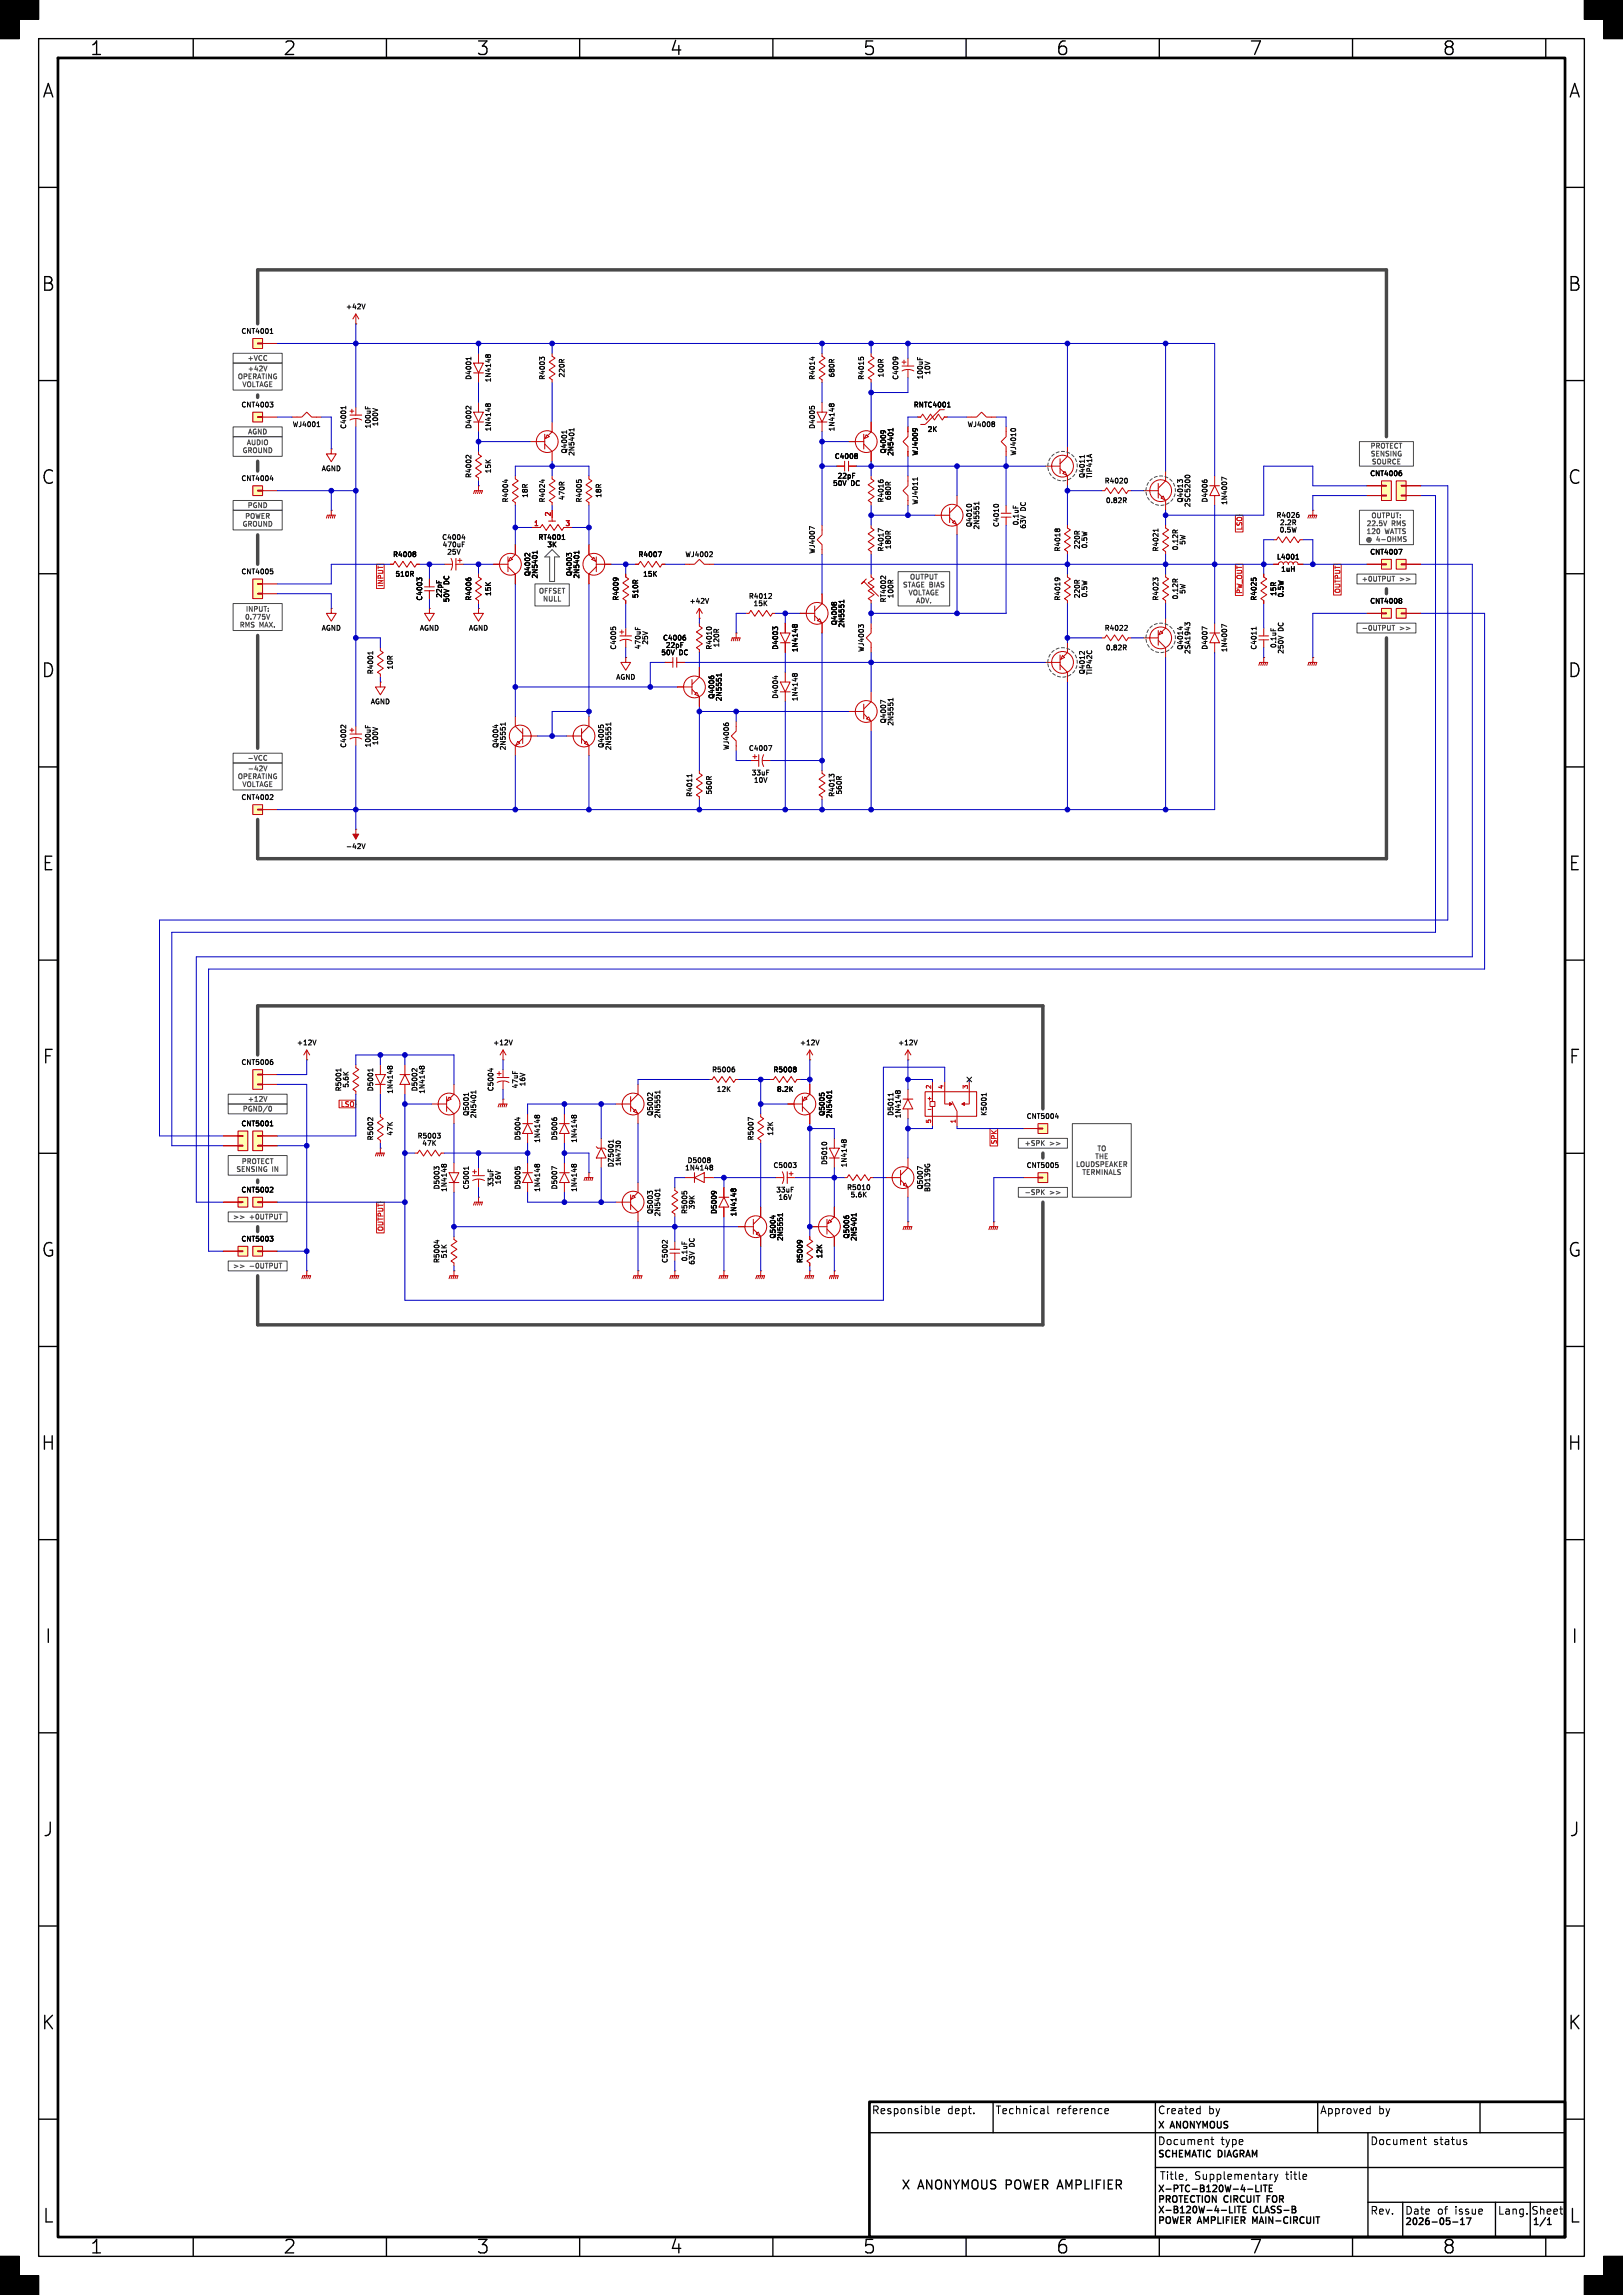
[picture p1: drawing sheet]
<svg xmlns="http://www.w3.org/2000/svg" width="420mm" height="594mm" viewBox="0 0 420 594" stroke-linecap="round" stroke-linejoin="round" font-family="sans-serif">
<defs><g id="words">
<g font-size="4.9">
<text x="23.2" y="14.8">1</text>
<text x="73.2" y="14.8">2</text>
<text x="123.2" y="14.8">3</text>
<text x="173.2" y="14.8">4</text>
<text x="223.2" y="14.8">5</text>
<text x="273.2" y="14.8">6</text>
<text x="323.2" y="14.8">7</text>
<text x="373.2" y="14.8">8</text>
<text x="10.8" y="25.8">A</text>
<text x="405.8" y="25.8">A</text>
<text x="10.6" y="75.8">B</text>
<text x="405.6" y="75.8">B</text>
<text x="10.6" y="125.8">C</text>
<text x="405.6" y="125.8">C</text>
<text x="10.6" y="175.8">D</text>
<text x="405.6" y="175.8">D</text>
<text x="10.7" y="225.8">E</text>
<text x="405.7" y="225.8">E</text>
<text x="10.8" y="275.8">F</text>
<text x="405.8" y="275.8">F</text>
<text x="10.6" y="325.8">G</text>
<text x="405.6" y="325.8">G</text>
<text x="10.5" y="375.8">H</text>
<text x="405.5" y="375.8">H</text>
<text x="11.5" y="425.8">I</text>
<text x="406.5" y="425.8">I</text>
<text x="11" y="475.8">J</text>
<text x="406" y="475.8">J</text>
<text x="10.6" y="525.8">K</text>
<text x="405.6" y="525.8">K</text>
<text x="10.9" y="575.8">L</text>
<text x="405.9" y="575.8">L</text>
<text x="23.2" y="583.8">1</text>
<text x="73.2" y="583.8">2</text>
<text x="123.2" y="583.8">3</text>
<text x="173.2" y="583.8">4</text>
<text x="223.2" y="583.8">5</text>
<text x="273.2" y="583.8">6</text>
<text x="323.2" y="583.8">7</text>
<text x="373.2" y="583.8">8</text>
</g>
<g font-size="3.2">
<text x="233.1" y="567.2">X</text>
<text x="237.6" y="567.2">ANONYMOUS POWER AMPLIFIER</text>
</g>
<g font-size="2.8">
<text x="225.5" y="547.6">Responsible</text>
<text x="245.1" y="547.6">dept.</text>
<text x="257.5" y="547.6">Technical</text>
<text x="273.3" y="547.6">reference</text>
<text x="299.5" y="547.6">Created</text>
<text x="312.7" y="547.6">by</text>
<text x="341.5" y="547.6">Approved</text>
<text x="356.7" y="547.6">by</text>
<text x="299.5" y="555.6">Document</text>
<text x="315.9" y="555.6">type</text>
<text x="354.5" y="555.6">Document</text>
<text x="370.9" y="555.6">status</text>
<text x="300" y="564.6">Title,</text>
<text x="309.1" y="564.6">Supplementary</text>
<text x="332.8" y="564.6">title</text>
<text x="354.5" y="573.6">Rev.</text>
<text x="363.5" y="573.6">Date</text>
<text x="371.9" y="573.6">of</text>
<text x="376.6" y="573.6">issue</text>
<text x="387.5" y="573.6">Lang.</text>
<text x="396.1" y="573.6">Sheet</text>
</g>
<g font-size="2.4">
<text x="299.5" y="551">X</text>
<text x="303.1" y="551">ANONYMOUS</text>
<text x="299.5" y="559.3">SCHEMATIC</text>
<text x="315.3" y="559.3">DIAGRAM</text>
<text x="363.5" y="576.8">2026-05-17</text>
<text x="396.5" y="576.8">1/1</text>
</g>
<g font-size="1.8">
<text x="89.4" y="80.3">+42V</text>
<text x="62.3" y="86.7">CNT4001</text>
<text x="122.2" y="98.5" transform="rotate(-90 122.2 98.5)">D4001</text>
<text x="127.3" y="99.1" transform="rotate(-90 127.3 99.1)">1N4148</text>
<text x="141.3" y="98.5" transform="rotate(-90 141.3 98.5)">R4003</text>
<text x="146.4" y="97.9" transform="rotate(-90 146.4 97.9)">220R</text>
<text x="211.1" y="98.5" transform="rotate(-90 211.1 98.5)">R4014</text>
<text x="216.2" y="97.9" transform="rotate(-90 216.2 97.9)">680R</text>
<text x="223.8" y="98.5" transform="rotate(-90 223.8 98.5)">R4015</text>
<text x="228.9" y="97.9" transform="rotate(-90 228.9 97.9)">100R</text>
<text x="232.7" y="98.5" transform="rotate(-90 232.7 98.5)">C4009</text>
<text x="239.1" y="98.4" transform="rotate(-90 239.1 98.4)">100uF</text>
<text x="241" y="97.2" transform="rotate(-90 241 97.2)">10V</text>
<text x="62.3" y="105.7">CNT4003</text>
<text x="236.3" y="105.7">RNTC4001</text>
<text x="75.6" y="110.8">WJ4001</text>
<text x="89.8" y="111.2" transform="rotate(-90 89.8 111.2)">C4001</text>
<text x="96.2" y="111.1" transform="rotate(-90 96.2 111.1)">100uF</text>
<text x="98.1" y="110.5" transform="rotate(-90 98.1 110.5)">100V</text>
<text x="122.2" y="111.2" transform="rotate(-90 122.2 111.2)">D4002</text>
<text x="127.3" y="111.8" transform="rotate(-90 127.3 111.8)">1N4148</text>
<text x="211.1" y="111.2" transform="rotate(-90 211.1 111.2)">D4005</text>
<text x="216.2" y="111.8" transform="rotate(-90 216.2 111.8)">1N4148</text>
<text x="239.9" y="112.1">2K</text>
<text x="250.2" y="110.8">WJ4008</text>
<text x="147" y="117.6" transform="rotate(-90 147 117.6)">Q4001</text>
<text x="148.9" y="118.2" transform="rotate(-90 148.9 118.2)">2N5401</text>
<text x="215.8" y="119">C4008</text>
<text x="229.5" y="117.6" transform="rotate(-90 229.5 117.6)">Q4009</text>
<text x="231.4" y="118.2" transform="rotate(-90 231.4 118.2)">2N5401</text>
<text x="237.8" y="118.1" transform="rotate(-90 237.8 118.1)">WJ4009</text>
<text x="263.2" y="118.1" transform="rotate(-90 263.2 118.1)">WJ4010</text>
<text x="62.3" y="124.8">CNT4004</text>
<text x="83.1" y="122.2">AGND</text>
<text x="122.2" y="123.9" transform="rotate(-90 122.2 123.9)">R4002</text>
<text x="127.3" y="122.7" transform="rotate(-90 127.3 122.7)">15K</text>
<text x="216.6" y="124.1">22pF</text>
<text x="281" y="123.9" transform="rotate(-90 281 123.9)">Q4011</text>
<text x="282.9" y="124" transform="rotate(-90 282.9 124)">TIP41A</text>
<text x="285.7" y="125.4">R4020</text>
<text x="354.4" y="123.5">CNT4006</text>
<text x="131.7" y="130.2" transform="rotate(-90 131.7 130.2)">R4004</text>
<text x="136.8" y="129" transform="rotate(-90 136.8 129)">18R</text>
<text x="141.3" y="130.2" transform="rotate(-90 141.3 130.2)">R4024</text>
<text x="146.4" y="129.6" transform="rotate(-90 146.4 129.6)">470R</text>
<text x="150.8" y="130.2" transform="rotate(-90 150.8 130.2)">R4005</text>
<text x="155.9" y="129" transform="rotate(-90 155.9 129)">18R</text>
<text x="215.4" y="126">50V</text>
<text x="220.2" y="126">DC</text>
<text x="228.9" y="130.2" transform="rotate(-90 228.9 130.2)">R4016</text>
<text x="230.8" y="129.6" transform="rotate(-90 230.8 129.6)">680R</text>
<text x="237.8" y="130.8" transform="rotate(-90 237.8 130.8)">WJ4011</text>
<text x="286" y="130.5">0.82R</text>
<text x="306.4" y="130.3" transform="rotate(-90 306.4 130.3)">Q4013</text>
<text x="308.3" y="131.4" transform="rotate(-90 308.3 131.4)">2SC5200</text>
<text x="312.7" y="130.2" transform="rotate(-90 312.7 130.2)">D4006</text>
<text x="317.8" y="130.9" transform="rotate(-90 317.8 130.9)">1N4007</text>
<text x="251.8" y="136.6" transform="rotate(-90 251.8 136.6)">Q4010</text>
<text x="253.7" y="137.2" transform="rotate(-90 253.7 137.2)">2N5551</text>
<text x="258.7" y="136.6" transform="rotate(-90 258.7 136.6)">C4010</text>
<text x="263.8" y="136.2" transform="rotate(-90 263.8 136.2)">0.1uF</text>
<text x="265.7" y="137" transform="rotate(-90 265.7 137)">63V</text>
<text x="265.7" y="132.2" transform="rotate(-90 265.7 132.2)">DC</text>
<text x="330.1" y="134.3">R4026</text>
<text x="331.1" y="136.2">2.2R</text>
<text x="114.2" y="140">C4004</text>
<text x="114.4" y="141.9">470uF</text>
<text x="115.5" y="143.8">25V</text>
<text x="139.2" y="140">RT4001</text>
<text x="141.5" y="141.9">3K</text>
<text x="211.1" y="143.5" transform="rotate(-90 211.1 143.5)">WJ4007</text>
<text x="228.9" y="142.9" transform="rotate(-90 228.9 142.9)">R4017</text>
<text x="230.8" y="142.3" transform="rotate(-90 230.8 142.3)">180R</text>
<text x="274.6" y="142.9" transform="rotate(-90 274.6 142.9)">R4018</text>
<text x="279.7" y="142.3" transform="rotate(-90 279.7 142.3)">220R</text>
<text x="281.6" y="142.1" transform="rotate(-90 281.6 142.1)">0.5W</text>
<text x="300" y="142.9" transform="rotate(-90 300 142.9)">R4021</text>
<text x="305.1" y="142.6" transform="rotate(-90 305.1 142.6)">0.12R</text>
<text x="307" y="141.2" transform="rotate(-90 307 141.2)">5W</text>
<text x="331" y="138.1">0.5W</text>
<text x="354.4" y="143.8">CNT4007</text>
<text x="62.3" y="148.9">CNT4005</text>
<text x="101.5" y="144.4">R4008</text>
<text x="102.1" y="149.5">510R</text>
<text x="137.5" y="149.3" transform="rotate(-90 137.5 149.3)">Q4002</text>
<text x="139.4" y="149.9" transform="rotate(-90 139.4 149.9)">2N5401</text>
<text x="148.3" y="149.3" transform="rotate(-90 148.3 149.3)">Q4003</text>
<text x="150.2" y="149.9" transform="rotate(-90 150.2 149.9)">2N5401</text>
<text x="165" y="144.4">R4007</text>
<text x="166.3" y="149.5">15K</text>
<text x="177.2" y="144.4">WJ4002</text>
<text x="330.3" y="145.1">L4001</text>
<text x="331.4" y="148.3">1uH</text>
<text x="109.5" y="155.6" transform="rotate(-90 109.5 155.6)">C4003</text>
<text x="114.6" y="154.9" transform="rotate(-90 114.6 154.9)">22pF</text>
<text x="116.5" y="151.3" transform="rotate(-90 116.5 151.3)">DC</text>
<text x="122.2" y="155.6" transform="rotate(-90 122.2 155.6)">R4006</text>
<text x="127.3" y="154.4" transform="rotate(-90 127.3 154.4)">15K</text>
<text x="160.3" y="155.6" transform="rotate(-90 160.3 155.6)">R4009</text>
<text x="165.4" y="155" transform="rotate(-90 165.4 155)">510R</text>
<text x="193.6" y="155.2">R4012</text>
<text x="231.4" y="155" transform="rotate(-90 231.4 155)">100R</text>
<text x="274.6" y="155.6" transform="rotate(-90 274.6 155.6)">R4019</text>
<text x="279.7" y="155" transform="rotate(-90 279.7 155)">220R</text>
<text x="281.6" y="154.8" transform="rotate(-90 281.6 154.8)">0.5W</text>
<text x="300" y="155.6" transform="rotate(-90 300 155.6)">R4023</text>
<text x="305.1" y="155.3" transform="rotate(-90 305.1 155.3)">0.12R</text>
<text x="307" y="153.9" transform="rotate(-90 307 153.9)">5W</text>
<text x="325.4" y="155.6" transform="rotate(-90 325.4 155.6)">R4025</text>
<text x="330.5" y="154.4" transform="rotate(-90 330.5 154.4)">15R</text>
<text x="332.4" y="154.8" transform="rotate(-90 332.4 154.8)">0.5W</text>
<text x="116.5" y="156.1" transform="rotate(-90 116.5 156.1)">50V</text>
<text x="178.3" y="156.5">+42V</text>
<text x="194.8" y="157.1">15K</text>
<text x="229.5" y="156.1" transform="rotate(-90 229.5 156.1)">RT4002</text>
<text x="354.4" y="156.5">CNT4008</text>
<text x="83.1" y="163.5">AGND</text>
<text x="108.5" y="163.5">AGND</text>
<text x="121.2" y="163.5">AGND</text>
<text x="167.9" y="167" transform="rotate(-90 167.9 167)">25V</text>
<text x="171.4" y="166">C4006</text>
<text x="172.1" y="167.9">22pF</text>
<text x="186.4" y="167.7" transform="rotate(-90 186.4 167.7)">120R</text>
<text x="216.8" y="162" transform="rotate(-90 216.8 162)">Q4008</text>
<text x="218.7" y="162.6" transform="rotate(-90 218.7 162.6)">2N5551</text>
<text x="285.7" y="163.5">R4022</text>
<text x="330.5" y="167.9" transform="rotate(-90 330.5 167.9)">0.1uF</text>
<text x="332.4" y="163.3" transform="rotate(-90 332.4 163.3)">DC</text>
<text x="101.9" y="173.5" transform="rotate(-90 101.9 173.5)">10R</text>
<text x="159.7" y="168.3" transform="rotate(-90 159.7 168.3)">C4005</text>
<text x="166" y="168.2" transform="rotate(-90 166 168.2)">470uF</text>
<text x="170.9" y="169.8">50V</text>
<text x="175.8" y="169.8">DC</text>
<text x="184.5" y="168.3" transform="rotate(-90 184.5 168.3)">R4010</text>
<text x="201.6" y="168.3" transform="rotate(-90 201.6 168.3)">D4003</text>
<text x="206.7" y="169" transform="rotate(-90 206.7 169)">1N4148</text>
<text x="223.8" y="168.9" transform="rotate(-90 223.8 168.9)">WJ4003</text>
<text x="286" y="168.6">0.82R</text>
<text x="306.4" y="168.4" transform="rotate(-90 306.4 168.4)">Q4014</text>
<text x="308.3" y="169.4" transform="rotate(-90 308.3 169.4)">2SA1943</text>
<text x="312.7" y="168.3" transform="rotate(-90 312.7 168.3)">D4007</text>
<text x="317.8" y="169" transform="rotate(-90 317.8 169)">1N4007</text>
<text x="325.4" y="168.3" transform="rotate(-90 325.4 168.3)">C4011</text>
<text x="332.4" y="169.4" transform="rotate(-90 332.4 169.4)">250V</text>
<text x="96.8" y="174.7" transform="rotate(-90 96.8 174.7)">R4001</text>
<text x="159.3" y="176.2">AGND</text>
<text x="281" y="174.7" transform="rotate(-90 281 174.7)">Q4012</text>
<text x="282.9" y="174.9" transform="rotate(-90 282.9 174.9)">TIP42C</text>
<text x="95.8" y="182.5">AGND</text>
<text x="185.1" y="181.1" transform="rotate(-90 185.1 181.1)">Q4006</text>
<text x="187" y="181.7" transform="rotate(-90 187 181.7)">2N5551</text>
<text x="201.6" y="181" transform="rotate(-90 201.6 181)">D4004</text>
<text x="206.7" y="181.7" transform="rotate(-90 206.7 181.7)">1N4148</text>
<text x="229.5" y="187.4" transform="rotate(-90 229.5 187.4)">Q4007</text>
<text x="231.4" y="188" transform="rotate(-90 231.4 188)">2N5551</text>
<text x="89.8" y="193.7" transform="rotate(-90 89.8 193.7)">C4002</text>
<text x="96.2" y="193.6" transform="rotate(-90 96.2 193.6)">100uF</text>
<text x="98.1" y="193" transform="rotate(-90 98.1 193)">100V</text>
<text x="129.2" y="193.8" transform="rotate(-90 129.2 193.8)">Q4004</text>
<text x="131.1" y="194.4" transform="rotate(-90 131.1 194.4)">2N5551</text>
<text x="156.5" y="193.8" transform="rotate(-90 156.5 193.8)">Q4005</text>
<text x="158.4" y="194.4" transform="rotate(-90 158.4 194.4)">2N5551</text>
<text x="188.9" y="194.3" transform="rotate(-90 188.9 194.3)">WJ4006</text>
<text x="193.6" y="194.6">C4007</text>
<text x="194.3" y="201">33uF</text>
<text x="194.9" y="202.9">10V</text>
<text x="62.3" y="207.3">CNT4002</text>
<text x="179.4" y="206.4" transform="rotate(-90 179.4 206.4)">R4011</text>
<text x="184.5" y="205.8" transform="rotate(-90 184.5 205.8)">560R</text>
<text x="216.2" y="206.4" transform="rotate(-90 216.2 206.4)">R4013</text>
<text x="218.1" y="205.8" transform="rotate(-90 218.1 205.8)">560R</text>
<text x="89.4" y="220">-42V</text>
<text x="62.3" y="275.9">CNT5006</text>
<text x="76.7" y="270.8">+12V</text>
<text x="127.5" y="270.8">+12V</text>
<text x="206.8" y="270.8">+12V</text>
<text x="232.2" y="270.8">+12V</text>
<text x="90.5" y="281.7" transform="rotate(-90 90.5 281.7)">5.6K</text>
<text x="134.3" y="281.9" transform="rotate(-90 134.3 281.9)">47uF</text>
<text x="136.2" y="281.3" transform="rotate(-90 136.2 281.3)">16V</text>
<text x="184.1" y="277.8">R5006</text>
<text x="200" y="277.8">R5008</text>
<text x="88.6" y="282.6" transform="rotate(-90 88.6 282.6)">R5001</text>
<text x="96.8" y="282.6" transform="rotate(-90 96.8 282.6)">D5001</text>
<text x="101.9" y="283.3" transform="rotate(-90 101.9 283.3)">1N4148</text>
<text x="108.3" y="282.6" transform="rotate(-90 108.3 282.6)">D5002</text>
<text x="110.2" y="283.3" transform="rotate(-90 110.2 283.3)">1N4148</text>
<text x="127.9" y="282.6" transform="rotate(-90 127.9 282.6)">C5004</text>
<text x="185.3" y="282.9">12K</text>
<text x="200.9" y="282.9">8.2K</text>
<text x="62.3" y="291.8">CNT5001</text>
<text x="121.6" y="289" transform="rotate(-90 121.6 289)">Q5001</text>
<text x="123.5" y="289.6" transform="rotate(-90 123.5 289.6)">2N5401</text>
<text x="169.2" y="289" transform="rotate(-90 169.2 289)">Q5002</text>
<text x="171.1" y="289.6" transform="rotate(-90 171.1 289.6)">2N5551</text>
<text x="213.7" y="289" transform="rotate(-90 213.7 289)">Q5005</text>
<text x="215.6" y="289.6" transform="rotate(-90 215.6 289.6)">2N5401</text>
<text x="231.4" y="289" transform="rotate(-90 231.4 289)">D5011</text>
<text x="233.3" y="289.6" transform="rotate(-90 233.3 289.6)">1N4148</text>
<text x="255.6" y="289" transform="rotate(-90 255.6 289)">K5001</text>
<text x="265.5" y="289.9">CNT5004</text>
<text x="96.8" y="295.3" transform="rotate(-90 96.8 295.3)">R5002</text>
<text x="101.9" y="294.1" transform="rotate(-90 101.9 294.1)">47K</text>
<text x="107.9" y="294.9">R5003</text>
<text x="109.1" y="296.8">47K</text>
<text x="134.9" y="295.3" transform="rotate(-90 134.9 295.3)">D5004</text>
<text x="140" y="296" transform="rotate(-90 140 296)">1N4148</text>
<text x="144.4" y="295.3" transform="rotate(-90 144.4 295.3)">D5006</text>
<text x="149.5" y="296" transform="rotate(-90 149.5 296)">1N4148</text>
<text x="195.2" y="295.3" transform="rotate(-90 195.2 295.3)">R5007</text>
<text x="200.3" y="294.1" transform="rotate(-90 200.3 294.1)">12K</text>
<text x="159.1" y="302.3" transform="rotate(-90 159.1 302.3)">DZ5001</text>
<text x="177.1" y="303.2">1N4148</text>
<text x="177.7" y="301.3">D5008</text>
<text x="200" y="302.6">C5003</text>
<text x="214.3" y="301.7" transform="rotate(-90 214.3 301.7)">D5010</text>
<text x="219.4" y="302.3" transform="rotate(-90 219.4 302.3)">1N4148</text>
<text x="265.5" y="302.6">CNT5005</text>
<text x="62.3" y="308.9">CNT5002</text>
<text x="114" y="308" transform="rotate(-90 114 308)">D5003</text>
<text x="115.9" y="308.7" transform="rotate(-90 115.9 308.7)">1N4148</text>
<text x="121.6" y="308" transform="rotate(-90 121.6 308)">C5001</text>
<text x="127.9" y="307.3" transform="rotate(-90 127.9 307.3)">33uF</text>
<text x="129.8" y="306.7" transform="rotate(-90 129.8 306.7)">16V</text>
<text x="134.9" y="308" transform="rotate(-90 134.9 308)">D5005</text>
<text x="140" y="308.7" transform="rotate(-90 140 308.7)">1N4148</text>
<text x="144.4" y="308" transform="rotate(-90 144.4 308)">D5007</text>
<text x="149.5" y="308.7" transform="rotate(-90 149.5 308.7)">1N4148</text>
<text x="200.7" y="308.9">33uF</text>
<text x="201.3" y="310.8">16V</text>
<text x="219" y="308.3">R5010</text>
<text x="219.9" y="310.2">5.6K</text>
<text x="239.1" y="308.1" transform="rotate(-90 239.1 308.1)">Q5007</text>
<text x="241" y="308.7" transform="rotate(-90 241 308.7)">BD139G</text>
<text x="169.2" y="314.4" transform="rotate(-90 169.2 314.4)">Q5003</text>
<text x="171.1" y="315" transform="rotate(-90 171.1 315)">2N5401</text>
<text x="178.1" y="314.4" transform="rotate(-90 178.1 314.4)">R5005</text>
<text x="180" y="313.2" transform="rotate(-90 180 313.2)">39K</text>
<text x="185.7" y="314.4" transform="rotate(-90 185.7 314.4)">D5009</text>
<text x="190.8" y="315" transform="rotate(-90 190.8 315)">1N4148</text>
<text x="62.3" y="321.6">CNT5003</text>
<text x="180" y="322.7" transform="rotate(-90 180 322.7)">DC</text>
<text x="201" y="320.8" transform="rotate(-90 201 320.8)">Q5004</text>
<text x="202.9" y="321.4" transform="rotate(-90 202.9 321.4)">2N5551</text>
<text x="220" y="320.8" transform="rotate(-90 220 320.8)">Q5006</text>
<text x="221.9" y="321.4" transform="rotate(-90 221.9 321.4)">2N5401</text>
<text x="114" y="327.1" transform="rotate(-90 114 327.1)">R5004</text>
<text x="115.9" y="325.9" transform="rotate(-90 115.9 325.9)">51K</text>
<text x="173" y="327.1" transform="rotate(-90 173 327.1)">C5002</text>
<text x="178.1" y="326.7" transform="rotate(-90 178.1 326.7)">0.1uF</text>
<text x="180" y="327.5" transform="rotate(-90 180 327.5)">63V</text>
<text x="207.9" y="327.1" transform="rotate(-90 207.9 327.1)">R5009</text>
<text x="213" y="325.9" transform="rotate(-90 213 325.9)">12K</text>
</g>
<g font-size="1.8" fill="#484848">
<text x="63.9" y="93.6">+VCC</text>
<text x="61.4" y="98.4">OPERATING</text>
<text x="62.5" y="100.5">VOLTAGE</text>
<text x="64" y="96.4">+42V</text>
<text x="64" y="112.7">AGND</text>
<text x="62.6" y="117.5">GROUND</text>
<text x="63.7" y="115.5">AUDIO</text>
<text x="354.5" y="116.4">PROTECT</text>
<text x="354.5" y="118.4">SENSING</text>
<text x="354.8" y="120.5">SOURCE</text>
<text x="63.9" y="131.7">PGND</text>
<text x="62.6" y="136.6">GROUND</text>
<text x="63.3" y="134.5">POWER</text>
<text x="353.5" y="136.4">22.5V</text>
<text x="354.7" y="134.4">OUTPUT:</text>
<text x="360.1" y="136.4">RMS</text>
<text x="353.2" y="140.5">@ 4-OHMS</text>
<text x="353.5" y="138.5">120</text>
<text x="358.4" y="138.5">WATTS</text>
<text x="139.3" y="153.9">OFFSET</text>
<text x="140.3" y="155.9">NULL</text>
<text x="233.5" y="152.3">STAGE BIAS</text>
<text x="234.9" y="154.4">VOLTAGE</text>
<text x="235.3" y="150.3">OUTPUT</text>
<text x="352.2" y="150.8">+0UTPUT</text>
<text x="362.2" y="150.8">&gt;&gt;</text>
<text x="63.2" y="160.6">0.775V</text>
<text x="63.4" y="158.6">INPUT:</text>
<text x="236.9" y="156.4">ADV.</text>
<text x="61.9" y="162.7">RMS</text>
<text x="67.1" y="162.7">MAX.</text>
<text x="352.2" y="163.5">-0UTPUT</text>
<text x="362.2" y="163.5">&gt;&gt;</text>
<text x="63.9" y="197.2">-VCC</text>
<text x="61.4" y="201.9">OPERATING</text>
<text x="62.5" y="204">VOLTAGE</text>
<text x="64" y="199.9">-42V</text>
<text x="62.7" y="288">PGND/0</text>
<text x="64" y="285.4">+12V</text>
<text x="265" y="296.8">+SPK</text>
<text x="271.6" y="296.8">&gt;&gt;</text>
<text x="283.8" y="298.2">TO</text>
<text x="61" y="303.6">SENSING</text>
<text x="62.4" y="301.5">PROTECT</text>
<text x="70.4" y="303.6">IN</text>
<text x="278.3" y="302.3">LOUDSPEAKER</text>
<text x="279.9" y="304.4">TERMINALS</text>
<text x="283.2" y="300.3">THE</text>
<text x="265" y="309.5">-SPK</text>
<text x="271.6" y="309.5">&gt;&gt;</text>
<text x="60.1" y="315.9">&gt;&gt;</text>
<text x="64.6" y="315.9">+0UTPUT</text>
<text x="60.1" y="328.6">&gt;&gt;</text>
<text x="64.6" y="328.6">-0UTPUT</text>
</g>
<g font-size="1.8" fill="#c20000">
<text x="138" y="136.2">1</text>
<text x="142.6" y="133.8" transform="rotate(-90 142.6 133.8)">2</text>
<text x="146.2" y="136.2">3</text>
</g>
<g font-size="1.8" fill="#f00">
<text x="321.7" y="137.5" transform="rotate(-90 321.7 137.5)">LSO</text>
<text x="99.5" y="152.1" transform="rotate(-90 99.5 152.1)">INPUT</text>
<text x="321.7" y="153.9" transform="rotate(-90 321.7 153.9)">PW_OUT</text>
<text x="347.1" y="153.8" transform="rotate(-90 347.1 153.8)">OUTPUT</text>
<text x="88" y="286.8">LSO</text>
<text x="258.2" y="296.4" transform="rotate(-90 258.2 296.4)">SPK</text>
<text x="99.5" y="318.9" transform="rotate(-90 99.5 318.9)">OUTPUT</text>
</g>
<g font-size="1.6" fill="#c20000">
<text x="241" y="282" transform="rotate(-90 241 282)">2</text>
<text x="244.2" y="282" transform="rotate(-90 244.2 282)">4</text>
<text x="250.5" y="282" transform="rotate(-90 250.5 282)">3</text>
<text x="241" y="290.9" transform="rotate(-90 241 290.9)">5</text>
<text x="247.3" y="290.9" transform="rotate(-90 247.3 290.9)">1</text>
</g>
<text font-size="1.6" x="160.9" y="302" transform="rotate(-90 160.9 302)">1N4730</text>
</g></defs>
<g fill="none" stroke="#000" stroke-width=".35">
<path d="M10 10h400v574h-400zM50 10v5M100 10v5M150 10v5M200 10v5M250 10v5M300 10v5M350 10v5M400 10v5M10 48.5h5M405 48.5h5M10 98.5h5"/>
<path d="M405 98.5h5M10 148.5h5M405 148.5h5M10 198.5h5M405 198.5h5M10 248.5h5M405 248.5h5M10 298.5h5M405 298.5h5M10 348.5h5M405 348.5h5M10 398.5h5"/>
<path d="M405 398.5h5M10 448.5h5M405 448.5h5M10 498.5h5M405 498.5h5M10 548.5h5M225 552h180M257 544v8M299 544v35M300.4 556.6l-.3 .1M300.8 556.6h.2M302.2 556.6l-.4 .2"/>
<path d="M302.4 556.6l.3 .1M303.4 556.6v1.7M304.4 556.6v1.7M305.2 556.6v1.7M306.8 558.3v-1.7l.5 1.2 .6-1.2v1.7M308.5 558.3l.5-1.7 .6 1.7M310.4 556.6v1.7M311.5 556.6v1.7M312.8 556.6l-.5 .2M312.9 556.6l.3 .1M315.3 556.6v1.7M317 556.6v1.7"/>
<path d="M317.5 558.3l.6-1.7 .6 1.7M320.9 556.6v1.7M322.4 558.3l.6-1.7 .5 1.7M324.1 558.3v-1.7l.6 1.2 .5-1.2v1.7M341 544v8M354 552v27M383 544v8M405 548.5h5M50 579v5M100 579v5M150 579v5M200 579v5"/>
<path d="M250 579v5M299 561h106M300 565.6l1.1 1.7M300 571l1.1 1.7M300 579v5M300.1 569.2l.8-.1 .2-.2-.1-.4-.9-.2v1.7M300.1 574.7l.8-.1 .2-.3-.1-.4-.9-.1v1.7M301.1 565.6l-1.1 1.7M301.1 571l-1.1 1.7M301.7 566.6h1.3M301.7 572.1h1.3M301.8 569.2l.8-.1 .2-.2-.1-.4-.9-.2v1.7"/>
<path d="M301.8 574l.3-.2a.57 .57 0 0 1 .8 .5v.6a.57 .57 0 0 1-.6 .6 .57 .57 0 0 1-.6-.6zM302.2 569.2l.6 .8M303.4 573.8l.4 1.7 .4-1.2 .3 1.2 .4-1.7M303.7 568.4l.1-.1a.57 .57 0 0 1 .8 .6v.5a.57 .57 0 0 1-.6 .6 .57 .57 0 0 1-.6-.6zM303.8 565.6v1.7M303.8 571h.6l.3 .4-.3 .4 .3 .2 .1 .4-.3 .3h-.7zM303.8 571.8h.6M304.8 565.9l-.1 .5-.9 .1M305.1 568.3h.9M305.5 572.7h.9M305.5 571.5l.5-.5v1.7M305.5 568.3v1.7"/>
<path d="M305.5 574.6h.6M305.8 565.6v1.7M306.4 573.8h-.9v1.7h.9M306.6 569.1h.6M307.1 571.2l.6-.2 .4 .5-1.1 1.2h1.1M307.1 574.7l.8-.1 .2-.3-.1-.4-.9-.1v1.7M307.4 568.3h-.8v1.7h.8M307.5 574.7l.6 .8M307.8 565.7a.81 .81 0 0 0-1.1 .6 .81 .81 0 0 0 .8 1l.3-.2M308.5 566.6h1.3M308.9 571.2l.2-.2a.91 .91 0 0 1 .6 .9 .91 .91 0 0 1-.6 .8l-.4-.6zM309.1 568.5a.81 .81 0 0 0-1.1 .5 .81 .81 0 0 0 .8 1l.3-.2"/>
<path d="M309.6 568.3h1M309.8 575.5l.6-1.7 .6 1.7M310 575h.8M310.1 568.3v1.7M310.2 571l.4 1.7 .4-1.2 .3 1.2 .4-1.7M310.6 565.6v1.7l.9-.2 .1-.4-.4-.3M310.6 566.4h.6M311.1 568.3v1.7M311.5 566.1l-.3 .3M311.5 575.5v-1.7l.6 1.2 .6-1.2v1.7M311.9 568.5l.4-.2a.57 .57 0 0 1 .7 .6v.5a.57 .57 0 0 1-.6 .6 .57 .57 0 0 1-.5-.6zM312.3 567.3h.9"/>
<path d="M312.3 572.1h1.3M312.8 565.6v1.7M313.5 574.7l.8-.1 .2-.3-.1-.4-.9-.1v1.7M314.7 568.3v1.7l-1-1.7v1.7M314.8 571l-.4 1.2h1M314.9 566.1l-1.1 1.2h1.1M315.2 571.6v1.1M315.2 573.8v1.7h.8M315.6 565.9l-.1 .7 .4 .7 .5-.4v-1M316.1 572.1h1.3M316.6 573.8v1.7M317 565.6l.4 1.7 .4-1.2 .3 1.2 .4-1.7"/>
<path d="M317.4 574.6h.5M317.8 568.5a.81 .81 0 0 0-1.1 .5 .81 .81 0 0 0 .7 1l.4-.2M318.2 571v1.7h.8M318.2 573.8h-.8v1.7M318.5 568.3v1.7M318.8 573.8v1.7M319.1 566.6h1.3M319.3 569.2l.8-.1 .2-.2-.1-.4-.9-.2v1.7M319.6 571v1.7M319.6 574.6h.6M319.7 569.2l.6 .8M320.1 571h1"/>
<path d="M320.4 573.8h-.8v1.7h.8M320.6 571v1.7M321.2 574.7l.8-.1 .1-.3v-.4l-.9-.1v1.7M321.6 565.5l-.4 1.2h1M321.6 574.7l.5 .8M321.7 571.8h.5M322 568.5a.81 .81 0 0 0-1.1 .5 .81 .81 0 0 0 .8 1l.3-.2M322 566.1v1.2M322.5 571h-.8v1.7h.8M322.7 568.3v1.4l.3 .3 .5-.1 .2-.2v-1.4M322.9 566.6h1.3M324.2 575.5v-1.7l.5 1.2 .6-1.2v1.7"/>
<path d="M324.5 568.3v1.7M325 565.6v1.7h.8M325.1 568.3h.9M325.5 571.2a.81 .81 0 0 0-1.2 .6 .81 .81 0 0 0 .8 .9l.4-.1M325.5 568.3v1.7M325.9 575.5l.5-1.7 .6 1.7M326 575h.8M326.2 571v1.7h.8M326.4 565.6v1.7M327.3 572.7l.6-1.7 .6 1.7M327.4 565.6v1.7M327.5 572.3h.8"/>
<path d="M327.6 573.8v1.7M327.9 569.1h.6M328.5 566.4h.5M328.7 568.3h-.8v1.7M329.3 565.6h-.8v1.7h.8M329.3 568.5l.4-.2a.57 .57 0 0 1 .7 .6v.5a.57 .57 0 0 1-.6 .6 .57 .57 0 0 1-.5-.6zM329.3 573.8v1.7l-.9-1.7v1.7M329.9 571.1l-.6-.1-.3 .2v.5l.8 .3 .1 .4-.3 .3h-.7M330.2 574.8h1.3M331.1 569.2l.8-.1 .2-.2-.1-.4-.9-.2v1.7M331.5 571.1l-.6-.1-.3 .2v.5l.8 .3 .1 .4-.3 .3h-.6M331.5 569.2l.6 .8"/>
<path d="M332.3 572.1h1.3M333.2 573.9a.81 .81 0 0 0-1.1 .6 .81 .81 0 0 0 .8 1l.3-.2M334 573.8v1.7M334.4 571h.5l.4 .4-.4 .4 .4 .2v.4l-.3 .3h-.6zM334.4 571.8h.5M334.8 574.7l.8-.1 .1-.3v-.4l-.9-.1v1.7M335.2 574.7l.5 .8M337.4 573.9a.81 .81 0 0 0-1.1 .6 .81 .81 0 0 0 .8 1l.3-.2M338.2 573.8v1.4l.3 .3 .5-.1 .1-.2v-1.4M340 573.8v1.7M340.5 573.8h1M341 573.8v1.7"/>
<path d="M350 579v5M354 570h51M363 570v9M374.3 574.1l-.1 .8M375.9 575.1h1.3M378 575.8h.9M378.5 574.1v1.7M380.6 574.1l-.7 1.7M387 570v9M396 570v9M397.5 574.1v1.7M400 574l-1.5 2.2"/>
<path d="M400 579v5M400.4 575.8h1M400.9 574.1v1.7"/>
</g>
<path d="M15 15h390v564h-390zM225 544h180v35h-180z" fill="none" stroke="#000" stroke-width=".7"/>
<path d="M0 0h10v5h-5v5h-5zM410 0h10v10h-5v-5h-5zM0 584h5v5h5v5h-10zM415 584h5v10h-10v-5h5z" fill="#000" stroke="#000" stroke-width=".35"/>
<g fill="none" stroke="#000" stroke-width=".26">
<path d="M96.5 276.6v.7M96.5 277h-1.3l.3 .2M100.8 276.4v.2M100.8 276.2l-.4-.2-.1 .6M100.8 276.2l.3-.2h.3l.1 .6M100.8 276.2v.2M100.8 276.4l.1 .2M205.5 276.2l.5 .2-.2 .3M205.5 276.7h.3M205.8 276.7l.2 .5-.5 .2M158.7 295v.8M158.7 295.4h-1.3l.4 .4"/>
<path d="M159.4 295.7a.55 .55 0 0 1 .6-.4 .55 .55 0 0 1 .5 .5l-.1 .1M183.3 299.7l.5 .2-.3 .3M194.9 289.8l-1.3-.6v.9M212 283v.6M212.5 283.5l.3-.6 .4 .1 .1 .5M212.7 295.9a.79 .79 0 0 1 1.2 0M215.2 282.3v.7M215.2 282.7h-1.3l.4 .3M218.3 295.5l-.1 .1M218.3 295.2l-.4-.1-.1 .5M218.3 295.2l.2-.2 .4 .1 .1 .5M218.3 295.2v.3"/>
<path d="M218.3 295.5l.1 .1M255.2 282.9v.8M255.2 283.3h-1.3l.4 .4M113.6 302.6v-.4l-.2-.2h-.5l-.1 .4-.5-.4v.8M114.8 301.8l-.1 .2M114.8 301.6l-.4-.2-.1 .6M114.8 301.6l.2-.2h.4l.1 .6M114.8 301.6v.2M114.8 301.8v.2M121.2 302v.7M121.2 302.4h-1.2l.3 .2M126.3 302.7v.6"/>
<path d="M133.3 302v.7M133.8 302.5l.2-.5 .5 .1 .1 .4M138.9 301.6l-.4-.2-.1 .6M138.9 301.6l.3-.2h.3l.1 .6M138.9 301.8v.2M138.9 301.6v.2M138.9 301.8l.1 .2M144.1 302.5l-1.3-.6v.9M148.4 301.6l-.4-.2v.6M148.4 301.6l.3-.2h.3l.1 .6M148.4 301.8v.2M148.4 301.6v.2"/>
<path d="M148.4 301.8l.1 .2M168.1 308.5l.2-.2 .6 .2M168.1 308.7l-.5-.4v.8M170.8 307.7v.7M170.8 308.1h-1.3l.3 .3M176.5 308.4v.6M177 308.9l.2-.6 .4 .1 .1 .5M183.3 300.2h.2M183.5 300.2l.3 .5-.5 .2M183.8 302.1h.1M183.8 301.6l.6 .1-.2 .4M183.9 302.1h.3"/>
<path d="M183.9 302.1l-.1 .1M184.2 302.1l.2 .3v.3l-.6 .1M184.6 308.3l.3 .5M185.4 308.7l-.3-.3-.8-.1-.2 .5M189.7 307.9l.3-.2 .3 .1 .1 .5M189.7 308.2v.1M189.7 307.9l-.4-.1-.1 .5M189.7 307.9v.3M189.7 308.2l.1 .1M199.8 314.8h.8M200.2 314.6v.8M202.5 314.4h-1.3l.4 .4"/>
<path d="M202.5 314.1v.7M204.7 307.3h.6M205.2 300.9h.8l-.4 .5 .4 .1v.5l-.2 .2h-.4M218.4 314.8v.2M218.9 315.1l.2-.4h.4l.2 .4M221.6 314.1v.7M221.6 314.4h-1.3l.3 .4M224.8 306.6a.79 .79 0 0 1 0 1.3M112.8 321.2h.8M113.2 321v.8M172.7 321v.8l-.9-.8-.3 .2-.1 .4M176.5 321.4v.6"/>
<path d="M206.9 321l.2 .5M207.6 321.4l-.3-.3-.7-.1-.3 .5M242.2 546.4l.9-.2v-.3l-.6-.1-.3 .2 .1 1h.8M252 546.9v.2M271.1 545.1v1.7l.3 .3M285.9 546.8l.3 .3 .6-.1M285.9 546l.3-.2h.4l.3 .2v.2l-1 .2M310 545.8l.6 .1M310.6 547l-.6 .1M310.6 545.1v2M313.3 553.8h.8M313.6 553.1v1.7l.5 .3"/>
<path d="M354 545.8l.6 .1M354.6 547l-.6 .1M354.6 545.1v2M368.3 553.8h.8M368.6 553.1v1.7l.5 .3M379 553.8l.5 .1M379 554.4l.5 .1 .1 .3-.3 .3h-.4M307.1 564l-.2 .4M329.3 562.8l-.4 .1-.2 .2M329.7 562.8l.5 1.3M330.2 564.1l-.5 .7M330.7 562.8l-.5 1.3"/>
<path d="M337.8 562.8l.3 .4-.9 .2M338 564l-.2 .1M395.1 572.9v.2M403.6 571.8h.8M404.2 573.1h.2"/>
</g>
<g fill="none" stroke="#c20000" stroke-width=".26">
<path d="M97.2 278.1h2.5l-1.3 2.6zM98.4 275.6v2.5M199.4 279.4h.8l.5-.8 1 1.6 1-1.6 1 1.6 1-1.6 1 1.6 .5-.8h.8M97.2 280.7h2.5M98.4 280.7v2.5M154.3 296.8l.4 .4h1.8l.3 .4M155.6 297.2l1.2 2.5h-2.5zM155.6 294.6v2.6M155.6 299.7v2.6M196.8 288.3v.8l.8 .5-1.5 1 1.5 1-1.5 1 1.5 1-1.5 1 .7 .5v.8M203.8 285.7h3.8M207.6 283.8v3.9"/>
<path d="M207.6 286.4l1.9 1.9v2.5M208.3 284l.5 .5-1 .5zM209.5 280.7v2.5l-1 1M214.6 297.2h2.6l-1.3 2.5zM214.6 299.7h2.6M215.9 294.6v2.6M215.9 299.7v2.6M239.4 282.6h13.3v6.3h-13.3zM240.2 284.4h.7M240.2 287.1h.7M240.5 284v.7M240.7 285.1h1.2v1.3h-1.2z"/>
<path d="M241.3 282.6v2.5zM241.3 286.4v2.5zM241.3 280v2.6M241.3 288.9v2.6M244.5 280v5.7h1.9M246.4 285.1l1.2 2.6v3.8M250.8 280v5.7h-1.9M116.2 303.5h2.5l-1.2 2.6zM116.2 306.1h2.5M117.5 301v2.5M117.5 306.1v2.5M122.3 305.6l1.4-.4 1.6 .4"/>
<path d="M122.3 303.3h1M122.3 304.3h3M122.6 311.9l.2-.8h2l-.2 .8M122.8 302.8v1M123.3 311.1l-.2 .8M123.8 309.9v1.2l-.2 .8M123.8 309.9h.1M123.8 302.3v2M123.8 305.3v2M124.3 311.1l-.2 .8M135.3 303.5h2.5M136.5 303.5l1.3 2.6h-2.5z"/>
<path d="M136.5 301v2.5M136.5 306.1v2.5M144.8 303.5h2.5M146 303.5l1.3 2.6h-2.5zM146 301v2.5M146 306.1v2.5M151.1 305.6l.3-.8h2l-.2 .8M151.9 304.8l-.3 .8M152.4 303.5v1.3l-.3 .8M152.4 303.5h.1M152.9 304.8l-.2 .8M159.4 311.1h3.8"/>
<path d="M163.2 309.2v3.9M163.2 311.8l1.9 1.9v2.5M163.8 309.4l.5 .5-1 .5zM165.1 306.1v2.5l-1 1M174.6 307.3v.8l.8 .5-1.5 1 1.5 1-1.5 1.1 1.5 1-1.5 1 .7 .5v.8M177.2 304.8h2.5M179.7 304.8l2.5-1.3v2.6zM179.7 303.5v2.6M182.2 304.8h2.6M186.1 309.9h2.5M187.3 309.9l1.3 2.5h-2.5zM187.3 307.3v2.6"/>
<path d="M187.3 312.4v2.6M191.1 317.5h3.8M194.9 318.1l1.1 1.1-.2-.2M194.9 315.6v3.8M195.7 319.4l.5-.5 .5 1zM196.7 319.9l.1 2.7M196.8 312.4v2.6l-1.9 1.9M200.7 304.8h2M202.4 303.3l.4 1.4-.4 1.6M203.7 303.3v3M203.7 304.8h2M204.2 303.8h1"/>
<path d="M204.7 303.3v1M210.2 317.5h3.8M214 315.6v3.8M214 318.1l1.9 1.9v2.6M214.6 315.7l.5 .5-1 .5zM215.9 312.4v2.6l-1 1M218.4 304.8h.8l.5-.8 1 1.6 1-1.6 1.1 1.6 1-1.6 1 1.6 .5-.8h.8M116.2 331l.3-.8h2l-.3 .8M117 330.2l-.3 .8M117.5 320v.8l.7 .5-1.5 1 1.5 1-1.5 1.1 1.5 1-1.5 1 .8 .5v.8M117.5 328.9v1.3l-.3 .8M117.5 328.9h.1"/>
<path d="M118 330.2l-.3 .8M163.8 331l.3-.8h2l-.2 .8M164.6 330.2l-.3 .8M165.1 328.9v1.3l-.3 .8M165.1 328.9h.1M165.6 330.2l-.2 .8M173.4 331l.2-.8h2l-.2 .8M173.4 323.3h2.5M173.4 324.4h2.5M174.1 330.2l-.2 .8M174.6 328.9v1.3l-.2 .8M174.6 328.9h.1"/>
<path d="M174.6 321.3v2M174.6 324.4v2M175.1 330.2l-.2 .8M186.1 331l.2-.8h2l-.2 .8M186.8 330.2l-.2 .8M187.3 328.9v1.3l-.2 .8M187.3 328.9h.1M187.8 330.2l-.2 .8M195.6 331l.2-.8h2.1l-.3 .8M196.3 330.2l-.2 .8M196.8 328.9v1.3l-.2 .8M196.8 328.9h.1"/>
<path d="M197.4 330.2l-.3 .8M208.3 331l.2-.8h2.1l-.3 .8M209 330.2l-.2 .8M209.5 328.9v1.3l-.2 .8M209.5 328.9h.1M209.5 320v.8l.8 .5-1.5 1 1.5 1-1.5 1.1 1.5 1-1.5 1 .7 .5v.8M210.1 330.2l-.3 .8M214.6 331l.3-.8h2l-.2 .8M215.4 330.2l-.3 .8M215.9 328.9v1.3l-.3 .8M215.9 328.9h.1M216.4 330.2l-.2 .8"/>
<circle cx="208.3" cy="285.7" r="2.82"/>
<circle cx="163.8" cy="311.1" r="2.82"/>
<circle cx="195.6" cy="317.5" r="2.82"/>
<circle cx="214.6" cy="317.5" r="2.82"/>
</g>
<g fill="#c20000" stroke="#c20000" stroke-width=".26">
<path d="M245.7 285.4l.7 .3-.7 .4z"/>
<path d="M248.9 285.7l.7-.3v.7z"/>
</g>
<path d="M61.6 309.9h2.5v2.5h-2.5z" fill="#ffffb0"/>
<path d="M57.8 311.1h3.8M61.6 309.9h2.5v2.5h-2.5zM61.6 311h1.3v.3h-1.3z" fill="none" stroke="#c20000" stroke-width=".26"/>
<path d="M61.6 322.6h2.5v2.5h-2.5z" fill="#ffffb0"/>
<path d="M57.8 323.8h3.8M61.6 322.6h2.5v2.5h-2.5zM61.6 323.7h1.3v.3h-1.3z" fill="none" stroke="#c20000" stroke-width=".26"/>
<path d="M268.6 290.8h2.5v2.6h-2.5z" fill="#ffffb0"/>
<g fill="none" stroke="#c20000" stroke-width=".26">
<path d="M237.5 107.9h.8l.5-.7 1 1.5 1-1.5 1 1.5 1-1.5 1 1.5 .5-.8h.8M243.2 106l-3.8 3.9h-1.1M285.1 127h.8l.5-.8 1 1.6 1-1.6 1 1.6 1-1.6 1.1 1.6 .5-.8h.7M313.1 125.7h2.5M314.3 125.7l1.3 2.6h-2.5zM314.3 123.2v2.5M314.3 128.3v2.5M285.1 165.1h.8l.5-.8 1 1.6 1-1.6 1 1.6 1-1.6 1.1 1.6 .5-.8h.7M79.4 274.3h.1M79.4 271.8l-.8 1.2M79.4 271.8l.7 1.2M79.4 271.8v2.5"/>
<path d="M130.2 274.3h.1M130.2 271.8l-.8 1.2M130.2 271.8l.7 1.2M130.2 271.8v2.5M183.5 279.4h.8l.5-.8 1 1.6 1-1.6 1 1.6 1-1.6 1.1 1.6 .5-.8h.7M209.5 274.3h.1M209.5 271.8l-.7 1.2M209.5 271.8l.8 1.2M209.5 271.8v2.5M234.9 274.3h.1M234.9 271.8v2.5M234.9 271.8l-.7 1.2"/>
<path d="M234.9 271.8l.8 1.2M159.4 285.7h3.8M163.2 286.4l1 1-.1-.1M163.2 283.8v3.9M164 287.7l.5-.6 .5 1.1zM165 288.2l.1 2.6M165.1 280.7v2.5l-1.9 1.9M234.9 299.7v2.6l-1.9 1.9M264.8 292.1h3.8M268.6 290.8h2.5v2.6h-2.5zM268.6 292h1.3v.2h-1.3zM229.2 304.8h3.8"/>
<path d="M233 305.4l1.1 1.1-.2-.2M233 302.9v3.8M233.7 318.3l.2-.8h2.1l-.3 .8M233.8 306.7l.5-.5 .5 1zM234.4 317.5l-.2 .8M234.8 307.2l.1 2.7M234.9 316.2v1.3l-.2 .8M234.9 316.2h.1M235.5 317.5l-.3 .8M255.9 318.3l.3-.8h2l-.3 .8M256.7 317.5l-.3 .8M257.2 316.2v1.3l-.3 .8"/>
<path d="M257.2 316.2h.1M257.7 317.5l-.3 .8M78.1 331l.3-.8h2l-.3 .8M78.9 330.2l-.3 .8M79.4 328.9v1.3l-.3 .8M79.4 328.9h.1M79.9 330.2l-.3 .8"/>
<circle cx="163.8" cy="285.7" r="2.82"/>
<circle cx="233.7" cy="304.8" r="2.82"/>
</g>
<g fill="none" stroke="#000" stroke-width=".26">
<path d="M245.2 105.4h.7M245.3 104.4l.2-.3v1.3M291 129.5l.4 .6M291.2 128.8l.2 .3-.2 .4M291.4 123.8a.79 .79 0 0 1 0 1.2M311.1 124.3v.3M311.6 124.7l.2-.5h.4l.2 .5M317.4 124l-1.2-.5v.8M291 167.6l.4 .6M291.2 161.9h.4l.1 .3-.7 .9h.7M291.2 166.9l.2 .3-.2 .4M81.8 269.2l-.4 1.3"/>
<path d="M132.6 269.2l-.4 1.3M189.7 276.7l.4 .2v.4l-.4 .1M189.8 276.2h.2M212 269.2l-.5 1.3M237.4 269.2l-.5 1.3M168.9 282.9v.8l-1-.8-.3 .1v.5M170.8 282.3v.7M170.8 282.7h-1.3l.3 .3M273.1 289.1h.8M273.7 288.7v.8M238.7 302.4l-1.3-.5v.8M239.4 301.4l-.1 .1"/>
<path d="M240.1 301.6v-.3h.4l.1 .3"/>
</g>
<path d="M357.5 144.8h2.5v2.5h-2.5z" fill="#ffffb0"/>
<g fill="none" stroke="#c20000" stroke-width=".26">
<path d="M225.4 91.4v.8l.8 .5-1.5 1 1.5 1-1.5 1.1 1.5 1-1.5 1 .7 .5v.8M218.6 119.4v2.5M219.6 119.4v2.5M250.2 107.9h2.5l1.3-1.2 1.3 1.2h2.5M260.3 110.5v2.5l-1.2 1.3 1.2 1.3v2.5M216.5 120.6h2.1M219.6 120.6h2M301.6 135.9v.8l.8 .5-1.5 1 1.5 1-1.5 1 1.5 1-1.5 1 .7 .5v.8M353.7 146h3.8M357.5 144.8h2.5v2.5h-2.5zM357.5 145.9h1.3v.3h-1.3zM313.1 163.8h2.5"/>
<path d="M314.3 163.8l1.3 2.6h-2.5zM314.3 161.3v2.5M314.3 166.4v2.5M325.8 172.2l.2-.8h2l-.2 .8M325.8 164.6h2.5M325.8 165.6h2.5M326.5 171.4l-.2 .8M327 170.2v1.2l-.2 .8M327 170.2h.1M327 162.6v2M327 165.6v2M327.5 171.4l-.2 .8"/>
<path d="M338.5 172.2l.2-.8h2l-.2 .8M339.2 171.4l-.2 .8M339.7 170.2v1.2l-.2 .8M339.7 170.2h.1M340.2 171.4l-.2 .8"/>
</g>
<g fill="none" stroke="#000" stroke-width=".26">
<path d="M222.2 92.5v.6M222.7 93l.2-.6 .5 .2 .1 .4M227.4 93.1h.4M228.5 93l-.6 .5M221.4 117.4l.5 .3-.3 .3M221.4 118h.2M221.6 118l.3 .4-.5 .3M257.1 109.2l.3 .2-.3 .3 .3 .5-.3 .2M261.6 111.1l.4-.2 .8 .2M220.6 122.5h.6M299.7 136.9v.7M299.7 137.3h-1.3l.3 .2"/>
<path d="M303.5 137.4l.2-.2 .4 .2M304.7 137.2l-.6 .4M361.9 142.2h.9l-.5 1.3M312.4 162.8l-1.3-.6v.9M317.4 162.1l-1.2-.5v.8M325.1 162.7h-1.3l.3 .2M325.1 162.3v.7M328.9 162.7v.6M330.8 164.6l1.2 .4"/>
</g>
<path d="M361.3 144.8h2.6v2.5h-2.6z" fill="#ffffb0"/>
<path d="M361.3 144.8h2.6v2.5h-2.6zM362.6 145.9h1.3v.3h-1.3zM363.9 146h3.8" fill="none" stroke="#c20000" stroke-width=".26"/>
<path d="M357.5 157.5h2.5v2.5h-2.5z" fill="#ffffb0"/>
<path d="M353.7 158.7h3.8M357.5 157.5h2.5v2.5h-2.5zM357.5 158.6h1.3v.3h-1.3z" fill="none" stroke="#c20000" stroke-width=".26"/>
<path d="M362.5 154.9l.2 .2-.2 .3 .2 .5-.2 .3" fill="none" stroke="#000" stroke-width=".26"/>
<path d="M361.3 157.5h2.6v2.5h-2.6z" fill="#ffffb0"/>
<g fill="none" stroke="#c20000" stroke-width=".26">
<path d="M233.4 96l1.5-.4 1.6 .4M233.4 93.7h1M233.4 94.7h3.1M233.9 93.2v1M234.9 92.7v2M234.9 95.8v2M219.7 114.3h3.8M223.5 112.4v3.8M223.5 114.9l1.9 1.9v2.6M224.2 112.5l.5 .5-1.1 .5zM225.4 109.2v2.6l-1 1M234.9 110.5v2.5l-1.2 1.3 1.2 1.3v2.5"/>
<path d="M225.4 123.2v.8l.8 .5-1.5 1 1.5 1-1.5 1 1.5 1-1.5 1 .7 .5v.8M234.9 123.2v2.5l-1.2 1.3 1.2 1.3v2.5M361.3 157.5h2.6v2.5h-2.6zM362.6 158.6h1.3v.3h-1.3zM363.9 158.7h3.8M270.5 171.4h3.8M274.3 169.5v3.9M274.3 172.1l1.9 1.9v2.5M275 169.7l.5 .5-1.1 .5zM276.2 166.4v2.5l-1 1"/>
<circle cx="224.2" cy="114.3" r="2.82"/>
<circle cx="275" cy="171.4" r="2.82"/>
</g>
<g fill="none" stroke="#000" stroke-width=".26">
<path d="M231.6 92.4l.3 .5M232.4 92.8l-.4-.3-.7-.1-.2 .5M237.4 92.5v.6M238 92.7v.4M228.5 111.5l.2 .4M229.2 111.8l-.3-.3h-.8l-.2 .4M231.1 110.9v.7M231.1 111.2h-1.3l.4 .4M236.7 110.9l.2 .3M237.3 111.1l-.9-.2-.2 .3M227.3 124.3v.3M227.8 124.7l.2-.5h.4l.1 .5"/>
<path d="M229.4 124.8l.3 .1M230.4 124.8l-.6 .4M237.4 123.6v.7M237.4 124h-1.2l.1 .1M280.6 168.6v.8l-.9-.8-.3 .1-.1 .5"/>
</g>
<path d="M268.6 303.5h2.5v2.6h-2.5z" fill="#ffffb0"/>
<g fill="none" stroke="#c20000" stroke-width=".26">
<path d="M225.4 135.9v.8l.8 .5-1.5 1 1.5 1-1.5 1 1.5 1-1.5 1 .7 .5v.8M276.2 135.9v.8l.8 .5-1.5 1 1.5 1-1.5 1 1.5 1-1.5 1 .7 .5v.8M329.6 139.7h.7l.5-.8 1.1 1.6 1-1.6 1 1.6 1-1.6 1 1.6 .5-.8h.8M338.5 134.1l.2-.8h2l-.2 .8M339.2 133.3l-.2 .8M339.7 132.1v1.2l-.2 .8M339.7 132.1h.1M340.2 133.3l-.2 .8M224.2 149.9l-1.3 1.2 .6-.6 3.8 3.8M225.4 148.6v.8l.8 .5-1.5 1 1.5 1-1.5 1 1.5 1-1.5 1 .7 .5v.8M276.2 148.6v.8l.8 .5-1.5 1 1.5 1-1.5 1 1.5 1-1.5 1 .7 .5v.8M225.4 161.3v2.5l-1.2 1.3 1.2 1.3v2.5"/>
<path d="M225.4 179.1v2.5l-1.9 1.9M219.7 184.1h3.8M223.5 184.8l1 1-.1-.1M223.5 182.2v3.9M224.3 186.1l.5-.6 .5 1.1zM225.3 186.6l.1 2.6M233.7 284.5h2.5M234.9 284.5l1.3 2.5h-2.5zM234.9 281.9v2.6M234.9 287v2.6M264.8 304.8h3.8M268.6 303.5h2.5v2.6h-2.5z"/>
<path d="M268.6 304.7h1.3v.2h-1.3z"/>
<circle cx="224.2" cy="184.1" r="2.82"/>
</g>
<g fill="none" stroke="#000" stroke-width=".26">
<path d="M228.5 137.4l-1.2-.6v.9M229.4 137.5l.3 .1M230.4 137.5l-.6 .4M273.2 136.9l-.2 .5M273.2 136.9h.1M273.3 136.9l.2 .2M273.5 137.1l.5-.2 .3 .5M273.5 137.1v.3M278.2 137.6h.4M279.3 137.5l-.6 .4M335.7 133.1l.5 .3-.1 .4-.4 .1M335.8 132.7h.3"/>
<path d="M229.2 149.1v.8l-.7-.7-.4-.1-.2 .2M230.1 150.2l.3 .1M231.1 150.2l-.6 .4M273.5 149.6l.3 .5M274.3 150l-.3-.4h-.8l-.2 .5M278.2 150.3h.4M279.3 150.2l-.6 .4M222.7 162.1l-.5-.4v.8M222.7 162l.2-.3 .6 .3M229.2 181.8l-1.3-.6v.9M231.1 180.7v.7M231.1 181.1h-1.3l.4 .3"/>
<path d="M231.1 282.9v.8M231.1 283.3h-1.3l.3 .2M232 282.3l-.3 .2 .1 .4M232 282.3h.1M232 282.3l.3 .2M232.3 282.8l-.1 .1M232.3 282.5l.2-.2 .4 .1v.5M232.3 282.5v.3M232.3 282.8v.1M273.2 300.9h.6M273.6 301.4l.2 .3-.2 .5"/>
</g>
<path d="M61.6 292.7h2.5v5.1h-2.5z" fill="#ffffb0"/>
<g fill="none" stroke="#c20000" stroke-width=".26">
<path d="M274.3 118.7v3.9M276.2 115.6v2.5l-1.9 1.9M241.9 133.3h3.8M245.7 134l1.1 1-.2-.1M245.7 131.4v3.9M246.5 135.3l.5-.6 .5 1.1zM247.5 135.8l.1 2.6M247.6 128.3v2.5l-1.9 1.9M259.1 132.8h2.5M259.1 133.9h2.5M260.3 130.8v2M260.3 133.9v2"/>
<path d="M270.5 120.6h3.8M274.3 121.3l1 1-.1-.1M275.1 122.6l.5-.6 .5 1.1zM276.1 123.1l.1 2.6M295.9 127h3.8M299.7 127.6l1 1.1-.1-.2M299.7 125.1v3.8M300.5 128.9l.5-.5 .5 1zM301.5 129.4l.1 2.7M301.6 121.9v2.6l-1.9 1.9M301.6 148.6v.8l.8 .5-1.5 1 1.5 1-1.5 1 1.5 1-1.5 1 .7 .5v.8M327 148.6v.8l.8 .5-1.5 1 1.5 1-1.5 1 1.5 1-1.5 1 .7 .5v.8"/>
<path d="M329.6 146h1.2l.2-.4 .5-.2 .4 .2 .2 .4 .2-.4 .4-.2 .5 .2 .2 .4 .2-.4 .4-.2 .5 .2 .1 .4 .2-.4 .5-.2 .4 .2 .2 .4h1.3M295.9 165.1h3.8M299.7 163.2v3.8M299.7 165.7l1.9 1.9v2.6M300.4 163.3l.5 .5-1.1 .5zM301.6 160v2.6l-1 1M57.8 294h3.8M57.8 296.5h3.8M61.6 292.7h2.5v5.1h-2.5zM61.6 293.9h1.3v.2h-1.3zM61.6 296.4h1.3v.3h-1.3z"/>
<circle cx="246.4" cy="133.3" r="2.82"/>
<circle cx="275" cy="120.6" r="2.82"/>
<circle cx="300.4" cy="127" r="2.82"/>
<circle cx="300.4" cy="165.1" r="2.82"/>
</g>
<g fill="none" stroke="#000" stroke-width=".26">
<path d="M280.6 117.8v.7M280.6 118.2h-1.3l.3 .2M250.1 130.8a.79 .79 0 0 1 1.3 0M253.3 129.9v.7M253.3 130.3h-1.3l.4 .3M257.1 130.8a.79 .79 0 0 1 1.3 0M262.2 130.9v.6M305.2 124.6l-.5-.4v.7M305.2 124.4l.3-.2 .5 .2M306.7 123.5l-.1-.1a.62 .62 0 0 1 .7-.4 .62 .62 0 0 1 .6 .5M299.7 150.2v-.4l-.3-.2h-.4l-.1 .4-.5-.4v.8M303.5 150.1l.2-.2 .4 .2"/>
<path d="M304.7 149.9l-.6 .4M323.8 149.6v.7M324.3 150.1l.2-.5 .5 .1 .1 .4M335.3 144.7h.8M335.3 143.8l.4-.3v1.2M305.2 162.4h.8M305.6 162.2v.8M307.9 161.8v-.4l-.2-.2h-.4l-.2 .4-.5-.4v.8"/>
</g>
<path d="M357.5 124.5h2.5v5h-2.5z" fill="#ffffb0"/>
<path d="M353.7 125.7h3.8M353.7 128.3h3.8M357.5 124.5h2.5v5h-2.5zM357.5 125.6h1.3v.3h-1.3zM357.5 128.1h1.3v.3h-1.3z" fill="none" stroke="#c20000" stroke-width=".26"/>
<path d="M362.4 121.9h.2M362.5 122.3l.2 .3-.2 .5" fill="none" stroke="#000" stroke-width=".26"/>
<path d="M361.3 124.5h2.6v5h-2.6z" fill="#ffffb0"/>
<g fill="none" stroke="#c20000" stroke-width=".26">
<path d="M212.7 91.4v.8l.8 .5-1.5 1 1.5 1-1.5 1.1 1.5 1-1.5 1 .7 .5v.8M137.2 114.3h3.8M141 112.4v3.8M141 114.9l1.9 1.9v2.6M141.6 112.5l.5 .5-1 .5zM142.9 109.2v2.6l-1 1M211.5 106.7h2.5l-1.3 2.5zM211.5 109.2h2.5M212.7 104.1v2.6M212.7 109.2v2.6M133.3 123.2v.8l.8 .5-1.5 1 1.5 1-1.5 1 1.5 1-1.5 1 .7 .5v.8M137.8 136.5h2l.5-.7 1.1 1.5 1-1.5 1 1.5 1-1.5 1 1.5 .5-.8h2.1"/>
<path d="M142 134.9h1.8M142.9 123.2v.8l.7 .5-1.5 1 1.5 1-1.5 1 1.5 1-1.5 1 .8 .5v.8M142.9 132.1v2.8M152.4 123.2v.8l.8 .5-1.6 1 1.6 1-1.6 1 1.6 1-1.6 1 .8 .5v.8M212.7 135.9v2.5l-1.2 1.3 1.2 1.3v2.5M361.3 124.5h2.6v5h-2.6zM362.6 125.6h1.3v.3h-1.3zM362.6 128.1h1.3v.3h-1.3zM363.9 125.7h3.8M363.9 128.3h3.8M85.7 157.5v1.2h1.3l-1.3 2.1-1.2-2.1h1.2M85.7 157.5h.1"/>
<path d="M101 146h.7l.5-.7 1.1 1.5 1-1.5 1 1.5 1-1.5 1 1.5 .5-.8h.8M111.1 157.5v1.2h1.3l-1.3 2.1-1.2-2.1h1.2M111.1 157.5h.1M114.9 146h2.1M116.7 144.5l.4 1.5-.4 1.6M118 146h2M118 144.5v3.1M118.5 145h1M119 144.5v1M123.8 148.6v.8l.8 .5-1.5 1 1.5 1-1.5 1 1.5 1-1.5 1 .7 .5v.8M123.8 157.5v1.2h1.3l-1.3 2.1-1.2-2.1h1.2M123.8 157.5h.1"/>
<path d="M127.6 146h3.8M131.4 144.1v3.9M131.4 146.7l1.9 1.9v2.5M132.1 144.3l.5 .5-1 .5zM133.3 141v2.5l-1 1M152.4 141v2.5l1 1M153.2 144.8l.5-.5 .5 1zM154.3 144.1v3.9M154.3 146.7l-1.9 1.9v2.5M154.3 146h3.8M161.9 148.6v.8l.8 .5-1.5 1 1.5 1-1.5 1 1.5 1-1.5 1 .7 .5v.8M164.5 146h.7l.5-.7 1.1 1.5 1-1.5 1 1.5 1-1.5 1 1.5 .5-.8h.8"/>
<path d="M98.4 167.6v.8l.8 .5-1.5 1 1.5 1-1.5 1.1 1.5 1-1.5 1 .7 .5v.8M98.4 176.5v1.3h1.3l-1.3 2-1.2-2h1.2M98.4 176.5h.1M160.4 165.9l1.4-.4 1.6 .4M160.4 163.6h1M160.4 164.6h3M160.9 163.1v1M161.9 170.2v1.2h1.3l-1.3 2.1-1.2-2.1h1.2M161.9 170.2h.1M161.9 162.6v2M161.9 165.6v2M90.6 191.3l1.4-.4 1.6 .4"/>
<path d="M90.6 189h1M90.6 190h3M91.1 188.5v1M92.1 188v2M92.1 191v2M133.3 185.4v2.6l2 1.9M133.5 192.9l-.2 2.7M134 191.9l.5 .5-1 .5zM135.3 191.1l-1.1 1.1 .2-.2M135.3 188.6v3.8M135.3 190.5h3.8M146.7 190.5h3.8"/>
<path d="M150.5 191.1l1 1.1-.1-.2M150.5 188.6v3.8M151.3 192.4l.5-.5 .5 1zM152.3 192.9l.1 2.7M152.4 185.4v2.6l-1.9 1.9M92.1 214.6h.1M92.1 214.6v2.6"/>
<circle cx="141.6" cy="114.3" r="2.82"/>
<circle cx="132.1" cy="146" r="2.82"/>
<circle cx="153.7" cy="146" r="2.82"/>
<circle cx="134.6" cy="190.5" r="2.82"/>
<circle cx="151.1" cy="190.5" r="2.82"/>
</g>
<g fill="none" stroke="#000" stroke-width=".26">
<path d="M209.9 92.6h.9M210.3 92.4v.8M214.7 93.1h.4M215.8 93l-.6 .5M146.6 111.5v.7M146.6 111.8h-1.2l.3 .3M148.5 110.9v.7M148.5 111.2h-1.2l.3 .4M209.5 105.2v.6M210 105.7l.2-.6 .5 .2 .1 .4M215.1 105v.1M215.1 104.7l-.4-.1-.1 .5"/>
<path d="M215.1 104.7l.3-.2 .3 .1 .1 .5M215.1 104.7v.3M215.1 105l.1 .1M119.6 139.2h.7M120.2 138.8v.8M130.5 124.3h.9M131 124.1v.8M140.1 124.3h.8M140.5 124.1v.8M144.8 124.9h.5M145.4 139.6h.8M145.7 138.6l.1-.2v1.2"/>
<path d="M146 124.8l-.6 .4M149.2 124.2v.7M150.3 124.2h-.5l-.1 .5M150.3 124.2l.1 .1M150.4 124.3v.4M210.8 136.8l-1.3-.5v.8M106.6 148.6l.4 .6M106.9 148v.4M107.1 142.8l.5 .3-.3 .3M107.1 143.4h.2M107.3 143.4l.3 .4-.5 .3M119.6 140.9h.4"/>
<path d="M119.6 140.3h.6M120.6 149.7v.3M121.1 150.1l.2-.5h.4l.2 .5M135.9 143.3l-.1 .5M136 143.3h-.1M137.1 143.2v.8l-.7-.7h-.4M139 142.6v.7M139 143h-1.3l.4 .3M147.1 143.6l-.5-.4v.8M147.1 143.4l.3-.2 .5 .2M149.8 143h-1.3l.4 .3M149.8 142.6v.7"/>
<path d="M159.2 149.6l.3 .5M160 150l-.3-.4h-.8l-.2 .5M163.9 150.3h.4M165 150.2l-.6 .4M170.3 142.8h.8l-.5 1.3M96.5 168.6v.8M96.5 169h-1.3l.3 .2M158.1 162.3v.7M158.5 162.8l.3-.5 .5 .1v.4M164.4 162.3v.7M165 162.5v.5M89.5 187.7v.8l-.9-.8-.3 .1-.1 .4"/>
<path d="M94.6 187.7v.7M95.2 187.9v.5M96.5 188.3l1.2 .4M128 187.8h.8M128.4 187.6v.8M130.8 187.1v.7M130.8 187.4h-1.3l.3 .4M154.9 187.7v.6M155.4 188.2l.2-.5 .5 .1 .1 .4M158.1 187.1v.7M158.1 187.4h-1.3l.3 .4M93.6 218.4l.5 1.3 .4-1.3"/>
</g>
<path d="M91.3 215.9h1.5l-.7 1.3z" fill="#c20000" stroke="#c20000" stroke-width=".26"/>
<path d="M65.4 208.3h2.5v2.5h-2.5z" fill="#ffffb0"/>
<g fill="none" stroke="#c20000" stroke-width=".26">
<path d="M92.1 83.8h.1M92.1 81.3l-.8 1.2M92.1 81.3l.7 1.2M92.1 81.3v2.5M142.9 91.4v.8l.7 .5-1.5 1 1.5 1-1.5 1.1 1.5 1-1.5 1 .8 .5v.8M175.3 177.8h3.8M179.1 178.4l1 1.1-.1-.2M179.1 175.9v3.8M179.8 179.7l.5-.5 .5 1zM181 172.7v2.6l-1.9 1.9M189.2 165.9l.3-.8h2l-.2 .8M190 165.1l-.3 .8"/>
<path d="M190.5 163.8v1.3l-.3 .8M190.5 163.8h.1M191 165.1l-.2 .8M201.9 176.5h2.6l-1.3 2.6zM201.9 179.1h2.6M203.2 174v2.5M203.2 179.1v2.5M180.8 180.2l.2 2.7M65.4 208.3h2.5v2.5h-2.5zM66.7 209.4h1.2v.3h-1.2zM67.9 209.5h3.9M128.9 286.5l.3-.8h2l-.3 .8"/>
<path d="M129.7 285.7l-.3 .8M130.2 284.5v1.2l-.3 .8M130.2 284.5h.1M130.7 285.7l-.3 .8"/>
<circle cx="179.7" cy="177.8" r="2.82"/>
</g>
<g fill="none" stroke="#000" stroke-width=".26">
<path d="M94.5 78.7l-.4 1.3M140.9 93v-.3l-.2-.3-.5 .1-.1 .4-.5-.5v.8M144.8 93.1h.5M146 93l-.6 .5M183.5 175.1v.2M183.9 175.4l.3-.4h.4l.1 .4M186.6 174.4v.7M186.6 174.7h-1.2l.3 .4M200.4 175.1h.8M200.8 174.9v.8M205.6 174.8l-.1 .2M205.6 174.6l-.4-.2-.1 .6"/>
<path d="M205.6 174.6l.2-.2h.4l.1 .6M205.6 174.6v.2M205.6 174.8l.1 .2M70.4 205.7l.2 .2v.3l-.8 .8h.8"/>
</g>
<path d="M65.4 309.9h2.5v2.5h-2.5z" fill="#ffffb0"/>
<g fill="none" stroke="#c20000" stroke-width=".26">
<path d="M177.2 146h2.5l1.3-1.2 1.2 1.2h2.6M193 158.7h.8l.5-.7 1 1.5 1-1.5 1.1 1.5 1-1.5 1 1.5 .5-.8h.8M207 158.7h3.8M210.8 159.4l1 1-.1-.1M210.8 156.8v3.9M212.7 153.7v2.5l-1.9 1.9M181 161.3v.8l.7 .5-1.5 1 1.5 1-1.5 1 1.5 1-1.5 1 .8 .5v.8M201.9 163.8h2.6l-1.3 2.6zM201.9 166.4h2.6M203.2 161.3v2.5M203.2 166.4v2.5M211.6 160.7l.5-.6 .5 1.1z"/>
<path d="M212.6 161.2l.1 2.6M212.7 199.4v.8l.8 .5-1.5 1 1.5 1-1.5 1 1.5 1-1.5 1 .7 .5v.8M128.7 277.9h1M128.7 278.9h3M129.2 277.4v1M130.2 276.9v2M130.2 279.9v2M128.7 280.2l1.4-.4 1.6 .4M65.4 309.9h2.5v2.5h-2.5zM66.7 311h1.2v.3h-1.2zM67.9 311.1h3.9"/>
<circle cx="211.5" cy="158.7" r="2.82"/>
</g>
<g fill="none" stroke="#000" stroke-width=".26">
<path d="M184.1 142.8l.3 .3-.1 .3-.7 .7h.8M199.1 153.6l.4 .1 .2 .3-.8 .9h.8M215.8 156.1l-.4-.2-.2 .5M215.8 156.1l.4-.2 .3 .5M215.8 156.1v.3M218.4 155.3v.7M218.4 155.7h-1.3l.4 .3M182.8 162.6a.79 .79 0 0 1 1.3 0M185 162.9l.3 .1M186 162.9l-.6 .4M201.2 162.9v-.4l-.2-.2h-.4l-.1 .4-.5-.4v.8M205.6 162.1l-.1 .2"/>
<path d="M205.6 161.9l-.4-.2-.1 .6M205.6 161.9l.2-.2h.4l.1 .6M205.6 161.9v.2M205.6 162.1l.1 .2M215.8 201v-.4l-.2-.2h-.4l-.1 .4-.5-.4v.8M216.7 201l.3 .1M217.7 201l-.6 .4M126.7 276.7h.9M127.2 276.5v.8M132.7 277.3v.6M70.4 307.3l.2 .2v.3l-.8 .8h.8"/>
</g>
<path d="M65.4 322.6h2.5v2.5h-2.5z" fill="#ffffb0"/>
<g fill="none" stroke="#c20000" stroke-width=".26">
<path d="M84.5 134.1l.2-.8h2l-.2 .8M85.2 133.3l-.2 .8M85.7 132.1v1.2l-.2 .8M85.7 132.1h.1M86.2 133.3l-.2 .8M92.1 275.6v.8l.7 .5-1.5 1 1.5 1-1.5 1 1.5 1-1.5 1 .8 .5v.8M103.5 278.1h2.5M104.8 278.1l1.2 2.6h-2.5zM104.8 275.6v2.5M97.2 299.2l.2-.8h2l-.2 .8M97.9 298.4l-.2 .8M98.4 297.2v1.2l-.2 .8"/>
<path d="M98.4 297.2h.1M98.4 288.3v.8l.8 .5-1.5 1 1.5 1-1.5 1 1.5 1-1.5 1 .7 .5v.8M98.9 298.4l-.2 .8M104.8 280.7v2.5M107.3 298.4h.8l.5-.7 1 1.5 1-1.5 1 1.5 1-1.5 1.1 1.5 .5-.8h.7M111.8 285.7h3.8M115.6 283.8v3.9M115.6 286.4l1.9 1.9v2.5M116.2 284l.5 .5-1 .5zM117.5 280.7v2.5l-1 1M135.3 290.8h2.5M136.5 290.8l1.3 2.6h-2.5z"/>
<path d="M136.5 288.3v2.5M136.5 293.4v2.5M144.8 290.8h2.5M146 290.8l1.3 2.6h-2.5zM146 288.3v2.5M146 293.4v2.5M65.4 322.6h2.5v2.5h-2.5zM66.7 323.7h1.2v.3h-1.2zM67.9 323.8h3.9"/>
<circle cx="116.2" cy="285.7" r="2.82"/>
</g>
<g fill="none" stroke="#000" stroke-width=".26">
<path d="M88.2 276.6v.7M88.2 277h-1.3l.3 .2M107.9 276.6v.8l-.9-.8-.3 .1-.1 .4M109.1 276.4l-.1 .2M109.1 276.2l-.5-.2v.6M109.1 276.2l.2-.2h.4v.6M109.1 276.2v.2M109.1 276.4v.2M96.5 289.3v.8l-.9-.8-.3 .1-.1 .4M113.2 293.3h.7l-.4 .5 .4 .1v.4l-.2 .3h-.4M121.2 282.9v.7M121.2 283.3h-1.2l.3 .2"/>
<path d="M123.1 282.3v.7M123.1 282.7h-1.2l.3 .3M133.7 289.4h.9M134.1 289.2v.8M138.9 289.1v.2M138.9 288.9l-.4-.2-.1 .6M138.9 288.9l.3-.2h.3l.1 .6M138.9 288.9v.2M138.9 289.1l.1 .2M142.8 289.4v.3M143.3 289.8l.2-.5h.5l.1 .5M148.4 288.9l-.4-.2v.6"/>
<path d="M148.4 288.9l.3-.2h.3l.1 .6M148.4 289.1v.2M148.4 288.9v.2M148.4 289.1l.1 .2M69.8 320h.8l-.4 .5M70.4 320.5l.2 .2-.2 .6"/>
</g>
<path d="M65.4 292.7h2.5v5.1h-2.5z" fill="#ffffb0"/>
<path d="M109.9 151.9h2.5M109.9 152.9h2.5M111.1 149.9v2M111.1 152.9v2M65.4 292.7h2.5v5.1h-2.5zM66.7 293.9h1.2v.2h-1.2zM66.7 296.4h1.2v.3h-1.2zM67.9 294h3.9M67.9 296.5h3.9" fill="none" stroke="#c20000" stroke-width=".26"/>
<path d="M109.2 150.2v-.4l-.3-.2h-.4l-.1 .4-.5-.4v.8M113 150.3v.6M69.9 291.4h.7M70 290.4l.3-.3v1.3" fill="none" stroke="#000" stroke-width=".26"/>
<path d="M65.4 276.9h2.5v5h-2.5z" fill="#ffffb0"/>
<g fill="none" stroke="#c20000" stroke-width=".26">
<path d="M122.6 94h2.5l-1.3 2.5zM122.6 96.5h2.5M123.8 91.4v2.6M123.8 96.5v2.6M122.6 106.7h2.5l-1.3 2.5zM122.6 109.2h2.5M123.8 116.8v.8l.8 .5-1.5 1 1.5 1-1.5 1.1 1.5 1-1.5 1 .7 .5v.8M123.8 104.1v2.6M123.8 109.2v2.6M122.6 127.8l.2-.8h2l-.2 .8M123.3 127l-.2 .8M123.8 125.7v1.3l-.2 .8"/>
<path d="M123.8 125.7h.1M124.3 127l-.2 .8M65.4 276.9h2.5v5h-2.5zM66.7 278h1.2v.3h-1.2zM67.9 278.1h3.9M66.7 280.5h1.2v.3h-1.2zM67.9 280.7h3.9"/>
</g>
<g fill="none" stroke="#000" stroke-width=".26">
<path d="M121.9 92.4v.8M121.9 92.8h-1.3l.3 .2M126.2 92l-.4-.1-.1 .5M126.2 92v.3M126.2 92l.3-.2 .3 .1 .1 .5M126.2 92.3v.1M126.2 92.3l.1 .1M121.9 105.1v.8l-.9-.8-.3 .2-.1 .4M121.9 117.8v.8l-.9-.8-.3 .2-.1 .4M126.2 105v.1M126.2 104.7l-.4-.1-.1 .5M126.2 104.7l.3-.2 .3 .1 .1 .5"/>
<path d="M126.2 104.7v.3M126.2 105l.1 .1M70.3 274.3h.2M70.4 274.7l.2 .3-.2 .5"/>
</g>
<path d="M65.4 106.7h2.5v2.5h-2.5z" fill="#ffffb0"/>
<path d="M65.4 106.7h2.5v2.5h-2.5zM66.7 107.8h1.2v.3h-1.2zM67.9 107.9h3.9" fill="none" stroke="#c20000" stroke-width=".26"/>
<path d="M69.8 104.1h.8l-.4 .5M70.4 104.6l.2 .2-.2 .6" fill="none" stroke="#000" stroke-width=".26"/>
<path d="M65.4 87.6h2.5v2.6h-2.5z" fill="#ffffb0"/>
<path d="M65.4 87.6h2.5v2.6h-2.5zM66.7 88.8h1.2v.2h-1.2zM67.9 88.9h3.9" fill="none" stroke="#c20000" stroke-width=".26"/>
<path d="M69.9 86.3h.7M70 85.3l.3-.3v1.3" fill="none" stroke="#000" stroke-width=".26"/>
<path d="M65.4 149.9h2.5v5h-2.5z" fill="#ffffb0"/>
<path d="M65.4 149.9h2.5v5h-2.5zM66.7 151h1.2v.3h-1.2zM66.7 153.5h1.2v.3h-1.2zM67.9 151.1h3.9M67.9 153.7h3.9" fill="none" stroke="#c20000" stroke-width=".26"/>
<path d="M70 147.3h.6M70.4 147.7l.2 .3-.2 .5" fill="none" stroke="#000" stroke-width=".26"/>
<path d="M65.4 125.7h2.5v2.6h-2.5z" fill="#ffffb0"/>
<g fill="none" stroke="#c20000" stroke-width=".26">
<path d="M75.6 107.9h2.5l1.3-1.2 1.2 1.2h2.6M85.7 116.2v1.3h1.3l-1.3 2-1.2-2h1.2M85.7 116.2h.1M90.6 108.7l1.4-.4 1.6 .4M90.6 106.4h1M90.6 107.4h3M91.1 105.9v1M92.1 105.4v2M92.1 108.5v2M219.7 114.3h1.7M225.4 109.2v2.6M225.4 116.8v2.6"/>
<path d="M234.9 110.5v1.3M234.9 116.8v1.3M237.5 107.9h.8M244.3 107.9h.8M65.4 125.7h2.5v2.6h-2.5zM66.7 126.9h1.2v.2h-1.2zM67.9 127h3.9M137.8 136.5h2M142.9 132.1v1.9M145.9 136.5h2.1M216.5 120.6h2.1M219.6 120.6h2"/>
<path d="M353.7 125.7h3.8M353.7 128.3h3.8M363.9 125.7h3.8M363.9 128.3h3.8M101 146h.7M107.8 146h.8M111.1 149.9v2M111.1 152.9v2M123.8 148.6v.8M123.8 155.4v.8M127.6 146h1.7M133.3 141v2.5"/>
<path d="M133.3 148.6v2.5M152.4 141v2.5M152.4 148.6v2.5M156.5 146h1.6M161.9 148.6v.8M161.9 155.4v.8M164.5 146h.7M171.3 146h.8M181 157.5v2.5M181 157.5l-.8 1.2M181 157.5l.7 1.2M207 158.7h1.7"/>
<path d="M212.7 153.7v2.5M327 148.6v.8M327 155.4v.8M329.6 146h1.2M335.9 146h1.3M353.7 146h3.8M353.7 158.7h3.8M363.9 146h3.8M363.9 158.7h3.8M172.1 171.4h2M174.1 170.2v2.5M175.1 170.2v2.5"/>
<path d="M175.1 171.4h2.1M175.3 177.8h1.6M181 160h.1M181 172.7v2.6M203.2 161.3v2.5M203.2 166.4v2.5M212.7 161.3v2.5M181 199.4v.8l.7 .5-1.5 1 1.5 1-1.5 1 1.5 1-1.5 1 .8 .5v.8M181 180.3v2.6M190.5 186.7v2.5l-1.3 1.3 1.3 1.3v2.5M194.3 196.8h2M194.8 195.8h1"/>
<path d="M195.3 195.3v1M196.3 195.3v3.1M197.4 196.8h2M197.6 195.3l-.4 1.6 .4 1.5M199.4 279.4h.8M206.2 279.4h.8M57.8 294h3.8M57.8 296.5h3.8M67.9 294h3.9M67.9 296.5h3.9M203.8 285.7h1.7M209.5 280.7v2.5"/>
<path d="M209.5 288.3v2.5M57.8 311.1h3.8M67.9 311.1h3.9M187.3 307.3v2.6M187.3 312.4v2.6M191.1 317.5h1.7M196.8 312.4v2.6M210.2 317.5h1.6M215.9 312.4v2.6M57.8 323.8h3.8M67.9 323.8h3.9M196.8 320v2.6"/>
<path d="M209.5 320v.8M209.5 326.9v.8M215.9 320v2.6"/>
</g>
<g fill="none" stroke="#000" stroke-width=".26">
<path d="M82 110.4h.8M82.3 109.3l.1-.1v1.2M89.5 105.1v.8M89.5 105.5h-1.3l.3 .2M94.6 105.2v.6M95.2 105.4v.4M96.5 105.7l1.2 .4M221.4 117.4l.5 .3-.3 .3M221.4 118h.2M221.6 118l.3 .4-.5 .3M228.5 111.5l.2 .4M229.2 111.8l-.3-.3h-.8l-.2 .4"/>
<path d="M231.1 110.9v.7M231.1 111.2h-1.3l.4 .4M236.7 110.9l.2 .3M237.3 111.1l-.9-.2-.2 .3M245.2 105.4h.7M245.3 104.4l.2-.3v1.3M69.9 124h.8M70.5 123.6v.8M145.4 139.6h.8M145.7 138.6l.1-.2v1.2M220.6 122.5h.6M362.4 121.9h.2"/>
<path d="M362.5 122.3l.2 .3-.2 .5M106.6 148.6l.4 .6M106.9 148v.4M107.1 142.8l.5 .3-.3 .3M107.1 143.4h.2M107.3 143.4l.3 .4-.5 .3M109.2 150.2v-.4l-.3-.2h-.4l-.1 .4-.5-.4v.8M113 150.3v.6M120.6 149.7v.3M121.1 150.1l.2-.5h.4l.2 .5M135.9 143.3l-.1 .5M136 143.3h-.1"/>
<path d="M137.1 143.2v.8l-.7-.7h-.4M139 143h-1.3l.4 .3M139 142.6v.7M147.1 143.6l-.5-.4v.8M147.1 143.4l.3-.2 .5 .2M149.8 142.6v.7M149.8 143h-1.3l.4 .3M159.2 149.6l.3 .5M160 150l-.3-.4h-.8l-.2 .5M163.9 150.3h.4M165 150.2l-.6 .4M170.3 142.8h.8l-.5 1.3"/>
<path d="M183.4 154.9l-.4 1.3M215.8 156.1l-.4-.2-.2 .5M215.8 156.1l.4-.2 .3 .5M215.8 156.1v.3M218.4 155.3v.7M218.4 155.7h-1.3l.4 .3M323.8 149.6v.7M324.3 150.1l.2-.5 .5 .1 .1 .4M335.3 144.7h.8M335.3 143.8l.4-.3v1.2M361.9 142.2h.9l-.5 1.3M362.5 154.9l.2 .2-.2 .3 .2 .5-.2 .3"/>
<path d="M177 164.9l.4 .2v.5l-.4 .1M177.1 164.4h.2M183.5 175.1v.2M183.9 175.4l.3-.4h.4l.1 .4M186.6 174.4v.7M186.6 174.7h-1.2l.3 .4M201.2 162.9v-.4l-.2-.2h-.4l-.1 .4-.5-.4v.8M205.6 161.9l.2-.2h.4l.1 .6M205.6 162.1l-.1 .2M205.6 161.9l-.4-.2-.1 .6M205.6 161.9v.2M205.6 162.1l.1 .2"/>
<path d="M187.3 187.2v.3M187.8 187.4l.2-.3 .5 .3M198.4 199.3h.6M198.9 193h.8l-.5 1.3M179 200.4v.7M179 200.8h-1.3l.3 .2M182.9 201.1h.5M184.1 201l-.6 .4M205.5 276.2l.5 .2-.2 .3M205.5 276.7h.3M205.8 276.7l.2 .5-.5 .2M250.2 278.8l1.2 1.2"/>
<path d="M251.4 278.8l-1.2 1.2M69.9 291.4h.7M70 290.4l.3-.3v1.3M212 283v.6M212.5 283.5l.3-.6 .4 .1 .1 .5M215.2 282.3v.7M215.2 282.7h-1.3l.4 .3M69.8 320h.8l-.4 .5M70.4 307.3l.2 .2v.3l-.8 .8h.8M184.6 308.3l.3 .5M185.4 308.7l-.3-.3-.8-.1-.2 .5M189.7 308.2v.1"/>
<path d="M189.7 307.9l-.4-.1-.1 .5M189.7 307.9l.3-.2 .3 .1 .1 .5M189.7 307.9v.3M189.7 308.2l.1 .1M199.8 314.8h.8M200.2 314.6v.8M202.5 314.1v.7M202.5 314.4h-1.3l.4 .4M218.4 314.8v.2M218.9 315.1l.2-.4h.4l.2 .4M221.6 314.4h-1.3l.3 .4M221.6 314.1v.7"/>
<path d="M70.4 320.5l.2 .2-.2 .6M206.9 321l.2 .5M207.6 321.4l-.3-.3-.7-.1-.3 .5"/>
</g>
<path d="M319.7 133.3h2v4.4h-2zM97.4 146h2v6.3h-2zM319.7 146h2v8.1h-2zM345.1 146h2v8h-2zM87.7 284.8h4.4v1.9h-4.4zM256.2 292.1h2v4.5h-2zM97.4 311.1h2v8h-2z" fill="none" stroke="#f00" stroke-width=".26"/>
<path d="M66.7 83.8v-14h292.1v43.2M66.7 102.2v.7M66.7 119.4v2.5M66.7 138.4v7.6M358.8 152.4v1.3M66.7 164.5v29.2M358.8 165.1v57.1h-292.1v-10.1M66.7 273v-12.7h203.2v26.7M269.9 298.4v1.3M66.7 305.4v.7M66.7 317.5v1.3M269.9 311.1v31.8h-203.2v-12.7" fill="none" stroke="#484848" stroke-width=".89"/>
<g fill="none" stroke="#484848" stroke-width=".26">
<path d="M60.3 91.4h12.7v2.6h-12.7zM60.3 94h12.7v7h-12.7zM69.1 94.7l-.4 1.3M60.3 110.5h12.7v2.5h-12.7zM60.3 113h12.7v5.1h-12.7zM351.8 114.3h14v6.3h-14zM60.3 129.5h12.7v2.6h-12.7zM60.3 132.1h12.7v5.1h-12.7zM351.8 132.1h14v8.9h-14zM356.9 137v1M358.9 134.8l-.5 1.3M363.4 139.5l.4 .1 .1 .3-.6 .3"/>
<path d="M60.3 156.2h12.7v7h-12.7zM69.8 159l-.4 1.3M138.4 151.1h8.9v5.7h-8.9zM141 144.1l1.9-1.9 1.9 1.9h-1.3v6.4h-1.3v-6.4zM232.4 148h13.3v8.8h-13.3zM351.2 148.6h15.2v2.5h-15.2zM360.2 149.2h.7M363.9 149.6l1 .4-1 .3M351.2 161.3h15.2v2.5h-15.2zM360.2 161.9h.7M360.6 161.9v1.2M363.9 162.3l1 .4-1 .3"/>
<path d="M60.3 197.5h12.7v7h-12.7zM60.3 194.9h12.7v2.6h-12.7zM68.2 198.2l.5 1.3 .4-1.3M68.7 195.5l.3 .1M69 196.7l-.3 .1M59.1 283.2h15.2v2.5h-15.2zM59.1 299.1h15.2v5.1h-15.2zM59.1 285.7h15.2v2.6h-15.2zM69.1 283.8l-.4 1.3M69.7 286.4l.1-.1a.62 .62 0 0 1 .5 .7 .62 .62 0 0 1-.6 .5M263.5 294.6h12.7v2.6h-12.7zM269.7 295.8l.5 .7"/>
<path d="M270.2 295.2l-.7 .7M273.3 295.6l1 .4-1 .4M277.5 290.8h15.2v19.1h-15.2zM59.1 313.7h15.2v2.5h-15.2zM62.2 314.7l.9 .4-.9 .3M263.5 307.3h12.7v2.6h-12.7zM269.7 308.5l.5 .7M270.2 307.9l-.7 .7M273.3 308.3l1 .4-1 .4M59.1 326.4h15.2v2.5h-15.2zM62.2 327.4l.9 .4-.9 .3M72.2 327h.7"/>
</g>
<g fill="none" stroke="#0000c2" stroke-width=".26">
<path d="M71.8 88.9h242.5v34.3M92.1 83.8v21.6M123.8 88.9v2.5M123.8 99.1v5M142.9 88.9v2.5M142.9 99.1v10.1M212.7 88.9v2.5M212.7 99.1v5M225.4 88.9v2.5M225.4 99.1v10.1M234.9 88.9v3.8M234.9 97.8v3.8h-9.5"/>
<path d="M276.2 88.9v26.7M301.6 88.9v33M71.8 107.9h3.8M83.2 107.9h2.5v8.3M92.1 110.5v77.5M123.8 111.8v5M123.8 114.3h13.4M142.9 119.4v3.8M212.7 111.8v24.1M212.7 114.3h7M225.4 119.4v3.8M234.9 118.1v5.1"/>
<path d="M237.5 107.9h-2.6v2.6M245.1 107.9h5.1M257.8 107.9h2.5v2.6M260.3 118.1v12.7M71.8 127h20.3M85.7 127v5.1M123.8 124.5v1.2M133.3 123.2v-2.6h19.1v2.6M133.3 130.8v10.2M133.3 136.5h4.5M142.9 130.8v1.3M148 136.5h4.4"/>
<path d="M152.4 130.8v10.2M212.7 120.6h3.8M221.6 120.6h48.9M225.4 130.8v5.1M225.4 133.3h16.5M234.9 130.8v2.5M247.6 120.6v7.7M247.6 138.4v20.3M260.3 135.9v22.8h-34.9M276.2 127h8.9M276.2 125.7v10.2M292.7 127h3.2"/>
<path d="M301.6 132.1v3.8M314.3 130.8v30.5M329.6 139.7h-2.6v8.9M337.2 139.7h2.5v6.3M353.7 125.7h-14v-5.1h-12.7v12.7h-25.4M353.7 128.3h-14v3.8M367.7 128.3h3.8v113h-327.1v55.2h13.4M367.7 125.7h6.9v112.4h-333.3v55.9h16.5M71.8 153.7h13.9v3.8M101 146h-15.3v5.1h-13.9M108.6 146h6.3M111.1 146v3.9"/>
<path d="M111.1 154.9v2.6M120 146h7.6M123.8 146v2.6M123.8 156.2v1.3M133.3 151.1v34.3M152.4 151.1v34.3M158.1 146h6.4M161.9 146v2.6M161.9 156.2v6.4M172.1 146h5.1M184.8 146h144.8M193 158.7h-2.5v5.1"/>
<path d="M200.7 158.7h6.3M203.2 158.7v2.6M212.7 143.5v10.2M225.4 143.5v5.1M225.4 156.2v5.1M276.2 143.5v5.1M276.2 156.2v10.2M301.6 143.5v5.1M301.6 156.2v3.8M327 156.2v6.4M337.2 146h16.5M353.7 158.7h-14v11.5"/>
<path d="M367.7 158.7h16.5v92.1h-330.2v73h3.8M367.7 146h13.3v101.6h-330.2v63.5h7M92.1 165.1h6.3v2.5M98.4 175.3v1.2M133.3 177.8h42M161.9 167.6v2.6M172.1 171.4h-3.8v6.4M177.2 171.4h93.3M181 160v1.3M181 168.9v3.8M203.2 168.9v5.1M212.7 163.8v35.6"/>
<path d="M225.4 168.9v10.2M276.2 165.1h8.9M276.2 176.5v33M292.7 165.1h3.2M301.6 170.2v39.3M314.3 168.9v40.6h-242.5M327 167.6v2.6M92.1 193v21.6M133.3 195.6v13.9M139.1 190.5h7.6M152.4 184.1h-9.5v6.4M152.4 195.6v13.9"/>
<path d="M181 182.9v16.5M181 184.1h38.7M190.5 184.1v2.6M190.5 194.3v2.5h3.8M199.4 196.8h13.3M203.2 181.6v27.9M225.4 189.2v20.3M181 207v2.5M212.7 207v2.5M79.4 274.3v3.8h-7.6M92.1 275.6v-2.6h25.4v7.7M98.4 273v2.6"/>
<path d="M104.8 273v2.6M130.2 274.3v2.6M183.5 279.4h-18.4v1.3M191.1 279.4h8.3M196.8 279.4v8.9M207 279.4h2.5M209.5 274.3v6.4M234.9 279.4h6.4v.6M234.9 274.3v7.6M250.8 279.4v.6M71.8 280.7h7.6v48.2M71.8 296.5h7.6"/>
<path d="M92.1 283.2v10.8h-20.3M98.4 283.2v5.1M98.4 295.9v1.3M104.8 285.7h7M104.8 298.4h2.5M114.9 298.4h21.6M117.5 290.8v10.2M123.8 298.4v3.9M130.2 281.9v2.6M136.5 295.9v5.1M146 298.4h6.4v5.1M146 285.7v2.6"/>
<path d="M146 295.9v5.1M155.6 285.7v8.9M159.4 285.7h-22.9v2.6M165.1 290.8v15.3M196.8 285.7h7M196.8 295.9v16.5M209.5 290.8v29.2M209.5 292.1h6.4v2.5M234.9 289.6v10.1M241.3 291.5v.6h-6.4M244.5 280v-3.8h-15.9v60.3h-123.8v-53.3M247.6 291.5v.6h17.2"/>
<path d="M71.8 311.1h33M117.5 308.6v11.4M117.5 317.5h73.6M123.8 307.3v2.6M136.5 308.6v2.5h22.9M146 308.6v2.5M155.6 302.3v8.8M165.1 316.2v12.7M174.6 315v6.3M177.2 304.8h-2.6v2.5M184.8 304.8h15.9M187.3 304.8v2.5"/>
<path d="M187.3 315v13.9M205.7 304.8h12.7M209.5 317.5h.7M215.9 302.3v10.1M226.1 304.8h3.1M234.9 309.9v6.3M264.8 304.8h-7.6v11.4M71.8 323.8h7.6M117.5 327.7v1.2M174.6 326.4v2.5M196.8 322.6v6.3M209.5 327.7v1.2"/>
<path d="M215.9 322.6v6.3"/>
</g>
<g fill="none" stroke="#484848" stroke-width=".26" stroke-dasharray=".8 .6">
<circle cx="275" cy="120.6" r="3.8"/>
<circle cx="300.4" cy="127" r="3.8"/>
<circle cx="275" cy="171.4" r="3.8"/>
<circle cx="300.4" cy="165.1" r="3.8"/>
</g>
<g fill="#0000c2" stroke="#0000c2" stroke-width=".26">
<circle cx="92.1" cy="209.5" r=".61"/>
<circle cx="98.4" cy="273" r=".61"/>
<circle cx="92.1" cy="165.1" r=".61"/>
<circle cx="133.3" cy="177.8" r=".61"/>
<circle cx="133.3" cy="209.5" r=".61"/>
<circle cx="142.9" cy="190.5" r=".61"/>
<circle cx="152.4" cy="209.5" r=".61"/>
<circle cx="152.4" cy="184.1" r=".61"/>
<circle cx="104.8" cy="311.1" r=".61"/>
<circle cx="117.5" cy="317.5" r=".61"/>
<circle cx="104.8" cy="298.4" r=".61"/>
<circle cx="123.8" cy="298.4" r=".61"/>
<circle cx="79.4" cy="323.8" r=".61"/>
<circle cx="104.8" cy="285.7" r=".61"/>
<circle cx="104.8" cy="273" r=".61"/>
<circle cx="79.4" cy="296.5" r=".61"/>
<circle cx="168.3" cy="177.8" r=".61"/>
<circle cx="181" cy="184.1" r=".61"/>
<circle cx="190.5" cy="184.1" r=".61"/>
<circle cx="181" cy="209.5" r=".61"/>
<circle cx="85.7" cy="127" r=".61"/>
<circle cx="123.8" cy="146" r=".61"/>
<circle cx="111.1" cy="146" r=".61"/>
<circle cx="92.1" cy="127" r=".61"/>
<circle cx="92.1" cy="88.9" r=".61"/>
<circle cx="161.9" cy="146" r=".61"/>
<circle cx="133.3" cy="136.5" r=".61"/>
<circle cx="152.4" cy="136.5" r=".61"/>
<circle cx="142.9" cy="120.6" r=".61"/>
<circle cx="123.8" cy="88.9" r=".61"/>
<circle cx="123.8" cy="114.3" r=".61"/>
<circle cx="142.9" cy="88.9" r=".61"/>
<circle cx="327" cy="146" r=".61"/>
<circle cx="339.7" cy="146" r=".61"/>
<circle cx="234.9" cy="133.3" r=".61"/>
<circle cx="225.4" cy="133.3" r=".61"/>
<circle cx="225.4" cy="88.9" r=".61"/>
<circle cx="234.9" cy="88.9" r=".61"/>
<circle cx="247.6" cy="120.6" r=".61"/>
<circle cx="212.7" cy="88.9" r=".61"/>
<circle cx="225.4" cy="120.6" r=".61"/>
<circle cx="301.6" cy="146" r=".61"/>
<circle cx="301.6" cy="133.3" r=".61"/>
<circle cx="276.2" cy="165.1" r=".61"/>
<circle cx="301.6" cy="209.5" r=".61"/>
<circle cx="276.2" cy="146" r=".61"/>
<circle cx="276.2" cy="127" r=".61"/>
<circle cx="314.3" cy="146" r=".61"/>
<circle cx="260.3" cy="120.6" r=".61"/>
<circle cx="276.2" cy="88.9" r=".61"/>
<circle cx="301.6" cy="88.9" r=".61"/>
<circle cx="212.7" cy="209.5" r=".61"/>
<circle cx="225.4" cy="209.5" r=".61"/>
<circle cx="212.7" cy="196.8" r=".61"/>
<circle cx="276.2" cy="209.5" r=".61"/>
<circle cx="225.4" cy="158.7" r=".61"/>
<circle cx="225.4" cy="171.4" r=".61"/>
<circle cx="247.6" cy="158.7" r=".61"/>
<circle cx="234.9" cy="279.4" r=".61"/>
<circle cx="209.5" cy="279.4" r=".61"/>
<circle cx="155.6" cy="311.1" r=".61"/>
<circle cx="174.6" cy="317.5" r=".61"/>
<circle cx="187.3" cy="304.8" r=".61"/>
<circle cx="209.5" cy="292.1" r=".61"/>
<circle cx="196.8" cy="279.4" r=".61"/>
<circle cx="196.8" cy="285.7" r=".61"/>
<circle cx="215.9" cy="304.8" r=".61"/>
<circle cx="209.5" cy="317.5" r=".61"/>
<circle cx="234.9" cy="292.1" r=".61"/>
<circle cx="146" cy="311.1" r=".61"/>
<circle cx="146" cy="285.7" r=".61"/>
<circle cx="155.6" cy="285.7" r=".61"/>
<circle cx="146" cy="298.4" r=".61"/>
<circle cx="136.5" cy="298.4" r=".61"/>
<circle cx="225.4" cy="101.6" r=".61"/>
<circle cx="212.7" cy="114.3" r=".61"/>
<circle cx="212.7" cy="120.6" r=".61"/>
<circle cx="203.2" cy="158.7" r=".61"/>
<circle cx="203.2" cy="209.5" r=".61"/>
</g>
<use href="#words"/>
</svg>
